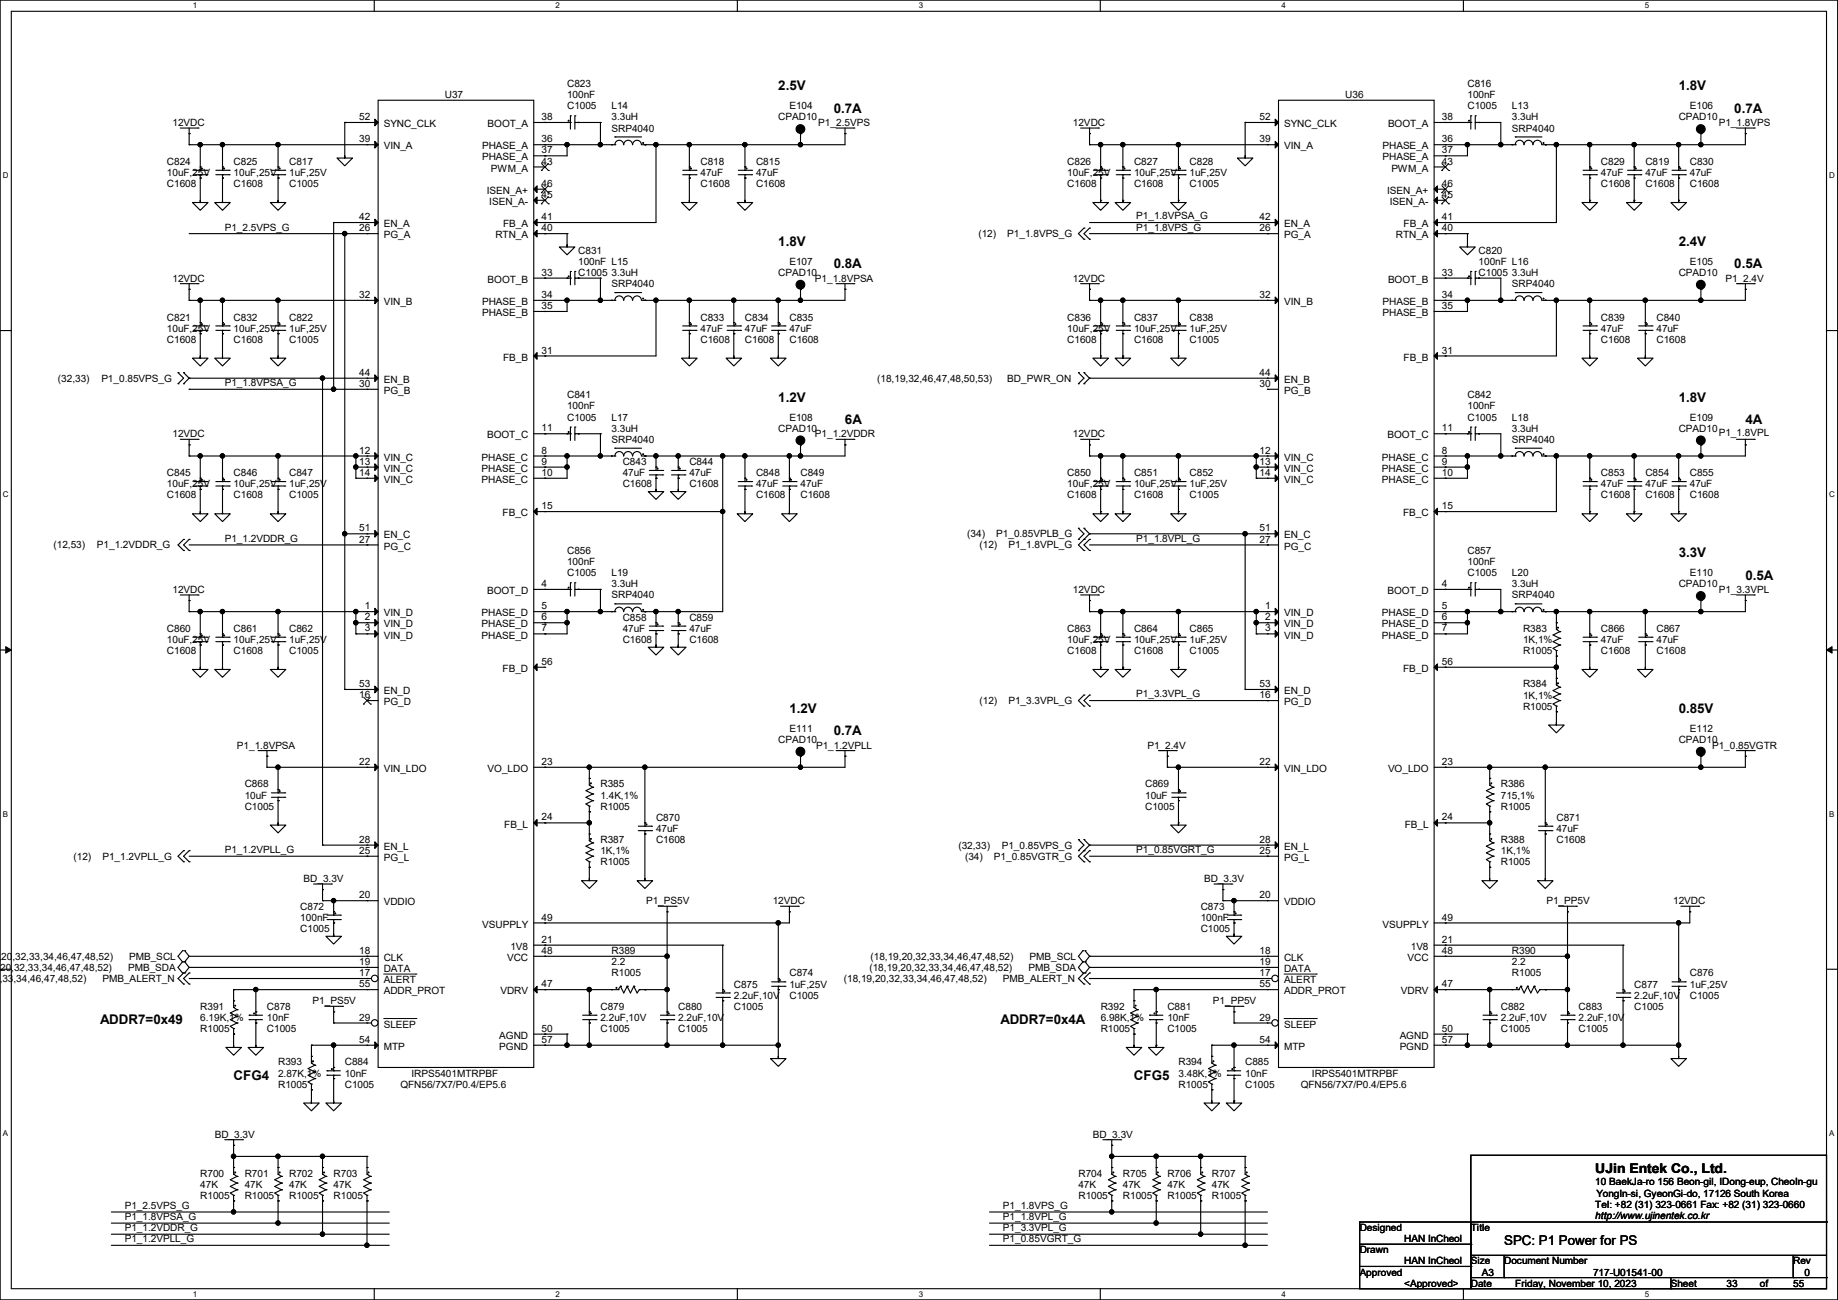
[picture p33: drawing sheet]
<svg xmlns="http://www.w3.org/2000/svg" width="420mm" height="297mm" viewBox="0 0 420 297" stroke-linecap="round" stroke-linejoin="round" font-family="sans-serif">
<defs><g id="words">
<g font-size="3">
<text x="177.8" y="20.7">2.5V</text>
<text x="383.6" y="20.7">1.8V</text>
<text x="190.5" y="25.7">0.7A</text>
<text x="396.3" y="25.7">0.7A</text>
<text x="177.8" y="56.2">1.8V</text>
<text x="383.6" y="56.2">2.4V</text>
<text x="190.5" y="61.3">0.8A</text>
<text x="396.3" y="61.3">0.5A</text>
<text x="177.8" y="91.8">1.2V</text>
<text x="383.6" y="91.8">1.8V</text>
<text x="193.1" y="96.9">6A</text>
<text x="398.8" y="96.9">4A</text>
<text x="383.6" y="127.3">3.3V</text>
<text x="398.8" y="132.4">0.5A</text>
<text x="180.4" y="162.9">1.2V</text>
<text x="190.5" y="168">0.7A</text>
<text x="383.6" y="162.9">0.85V</text>
<text x="22.9" y="234">ADDR7=0x49</text>
<text x="228.6" y="234">ADDR7=0x4A</text>
<text x="53.4" y="246.7">CFG4</text>
<text x="259.1" y="246.7">CFG5</text>
<text x="364.5" y="268.1">UJin Entek Co., Ltd.</text>
<text x="343.7" y="284.5">SPC: P1 Power for PS</text>
</g>
<g font-size="2.3">
<text x="101.6" y="22.4">U37</text>
<text x="129.6" y="19.9">C823</text>
<text x="129.6" y="22.4">100nF</text>
<text x="307.4" y="22.4">U36</text>
<text x="335.3" y="19.9">C816</text>
<text x="335.3" y="22.4">100nF</text>
<text x="39.4" y="28.8">12VDC</text>
<text x="82.1" y="27.4">52</text>
<text x="87.7" y="29">SYNC_CLK</text>
<text x="111.4" y="29">BOOT_A</text>
<text x="123.7" y="27.4">38</text>
<text x="129.6" y="25">C1005</text>
<text x="139.7" y="25">L14</text>
<text x="139.7" y="27.5">3.3uH</text>
<text x="177.8" y="27.5">CPAD10</text>
<text x="180.4" y="25">E104</text>
<text x="187" y="28.8">P1_2.5VPS</text>
<text x="245.2" y="28.8">12VDC</text>
<text x="287.8" y="27.4">52</text>
<text x="293.4" y="29">SYNC_CLK</text>
<text x="317.2" y="29">BOOT_A</text>
<text x="329.5" y="27.4">38</text>
<text x="335.3" y="25">C1005</text>
<text x="345.5" y="25">L13</text>
<text x="345.5" y="27.5">3.3uH</text>
<text x="383.6" y="27.5">CPAD10</text>
<text x="386.1" y="25">E106</text>
<text x="392.7" y="28.8">P1_1.8VPS</text>
<text x="82.1" y="32.5">39</text>
<text x="87.7" y="34.1">VIN_A</text>
<text x="110.2" y="34.1">PHASE_A</text>
<text x="123.7" y="32.5">36</text>
<text x="123.7" y="35.1">37</text>
<text x="139.7" y="30.1">SRP4040</text>
<text x="287.8" y="32.5">39</text>
<text x="293.4" y="34.1">VIN_A</text>
<text x="315.9" y="34.1">PHASE_A</text>
<text x="329.5" y="32.5">36</text>
<text x="329.5" y="35.1">37</text>
<text x="345.5" y="30.1">SRP4040</text>
<text x="38.1" y="37.7">C824</text>
<text x="38.1" y="40.2">10uF,25V</text>
<text x="53.4" y="37.7">C825</text>
<text x="53.4" y="40.2">10uF,25V</text>
<text x="66.1" y="37.7">C817</text>
<text x="66.1" y="40.2">1uF,25V</text>
<text x="110.2" y="36.7">PHASE_A</text>
<text x="112.2" y="39.2">PWM_A</text>
<text x="123.7" y="37.6">43</text>
<text x="160.1" y="37.7">C818</text>
<text x="160.1" y="40.2">47uF</text>
<text x="172.8" y="37.7">C815</text>
<text x="172.8" y="40.2">47uF</text>
<text x="243.9" y="37.7">C826</text>
<text x="243.9" y="40.2">10uF,25V</text>
<text x="259.1" y="37.7">C827</text>
<text x="259.1" y="40.2">10uF,25V</text>
<text x="271.8" y="37.7">C828</text>
<text x="271.8" y="40.2">1uF,25V</text>
<text x="315.9" y="36.7">PHASE_A</text>
<text x="317.9" y="39.2">PWM_A</text>
<text x="329.5" y="37.6">43</text>
<text x="365.8" y="37.7">C829</text>
<text x="365.8" y="40.2">47uF</text>
<text x="376" y="37.7">C819</text>
<text x="376" y="40.2">47uF</text>
<text x="386.1" y="37.7">C830</text>
<text x="386.1" y="40.2">47uF</text>
<text x="38.1" y="42.8">C1608</text>
<text x="53.4" y="42.8">C1608</text>
<text x="66.1" y="42.8">C1005</text>
<text x="111.2" y="44.3">ISEN_A+</text>
<text x="111.8" y="46.8">ISEN_A-</text>
<text x="123.7" y="45.2">45</text>
<text x="123.7" y="42.7">46</text>
<text x="160.1" y="42.8">C1608</text>
<text x="172.8" y="42.8">C1608</text>
<text x="243.9" y="42.8">C1608</text>
<text x="259.1" y="42.8">C1608</text>
<text x="271.8" y="42.8">C1005</text>
<text x="317" y="44.3">ISEN_A+</text>
<text x="317.5" y="46.8">ISEN_A-</text>
<text x="329.5" y="45.2">45</text>
<text x="329.5" y="42.7">46</text>
<text x="365.8" y="42.8">C1608</text>
<text x="376" y="42.8">C1608</text>
<text x="386.1" y="42.8">C1608</text>
<text x="51.4" y="52.7">P1_2.5VPS_G</text>
<text x="82.1" y="52.8">26</text>
<text x="82.1" y="50.3">42</text>
<text x="87.7" y="51.9">EN_A</text>
<text x="115" y="51.9">FB_A</text>
<text x="123.7" y="52.8">40</text>
<text x="123.7" y="50.3">41</text>
<text x="259.6" y="50.1">P1_1.8VPSA_G</text>
<text x="259.6" y="52.7">P1_1.8VPS_G</text>
<text x="287.8" y="52.8">26</text>
<text x="287.8" y="50.3">42</text>
<text x="293.4" y="51.9">EN_A</text>
<text x="320.7" y="51.9">FB_A</text>
<text x="329.5" y="52.8">40</text>
<text x="329.5" y="50.3">41</text>
<text x="87.7" y="54.4">PG_A</text>
<text x="113.2" y="54.4">RTN_A</text>
<text x="132.1" y="58">C831</text>
<text x="223.6" y="54.2">(12)</text>
<text x="230.2" y="54.2">P1_1.8VPS_G</text>
<text x="293.4" y="54.4">PG_A</text>
<text x="318.9" y="54.4">RTN_A</text>
<text x="337.9" y="58">C820</text>
<text x="39.4" y="64.3">12VDC</text>
<text x="111.4" y="64.6">BOOT_B</text>
<text x="123.7" y="63">33</text>
<text x="132.1" y="60.5">100nF L15</text>
<text x="132.1" y="63.1">C1005</text>
<text x="139.7" y="63.1">3.3uH</text>
<text x="139.7" y="65.6">SRP4040</text>
<text x="177.8" y="63.1">CPAD10</text>
<text x="180.4" y="60.5">E107</text>
<text x="186.2" y="64.3">P1_1.8VPSA</text>
<text x="245.2" y="64.3">12VDC</text>
<text x="317.2" y="64.6">BOOT_B</text>
<text x="329.5" y="63">33</text>
<text x="337.9" y="60.5">100nF L16</text>
<text x="337.9" y="63.1">C1005</text>
<text x="345.5" y="63.1">3.3uH</text>
<text x="345.5" y="65.6">SRP4040</text>
<text x="383.6" y="63.1">CPAD10</text>
<text x="386.1" y="60.5">E105</text>
<text x="394.3" y="64.3">P1_2.4V</text>
<text x="82.1" y="68.1">32</text>
<text x="87.7" y="69.7">VIN_B</text>
<text x="110.2" y="69.7">PHASE_B</text>
<text x="123.7" y="68.1">34</text>
<text x="123.7" y="70.6">35</text>
<text x="287.8" y="68.1">32</text>
<text x="293.4" y="69.7">VIN_B</text>
<text x="315.9" y="69.7">PHASE_B</text>
<text x="329.5" y="68.1">34</text>
<text x="329.5" y="70.6">35</text>
<text x="38.1" y="73.2">C821</text>
<text x="38.1" y="75.8">10uF,25V</text>
<text x="53.4" y="73.2">C832</text>
<text x="53.4" y="75.8">10uF,25V</text>
<text x="66.1" y="73.2">C822</text>
<text x="66.1" y="75.8">1uF,25V</text>
<text x="110.2" y="72.2">PHASE_B</text>
<text x="160.1" y="73.2">C833</text>
<text x="160.1" y="75.8">47uF</text>
<text x="170.2" y="73.2">C834</text>
<text x="170.2" y="75.8">47uF</text>
<text x="180.4" y="73.2">C835</text>
<text x="180.4" y="75.8">47uF</text>
<text x="243.9" y="73.2">C836</text>
<text x="243.9" y="75.8">10uF,25V</text>
<text x="259.1" y="73.2">C837</text>
<text x="259.1" y="75.8">10uF,25V</text>
<text x="271.8" y="73.2">C838</text>
<text x="271.8" y="75.8">1uF,25V</text>
<text x="315.9" y="72.2">PHASE_B</text>
<text x="365.8" y="73.2">C839</text>
<text x="365.8" y="75.8">47uF</text>
<text x="378.5" y="73.2">C840</text>
<text x="378.5" y="75.8">47uF</text>
<text x="38.1" y="78.3">C1608</text>
<text x="53.4" y="78.3">C1608</text>
<text x="66.1" y="78.3">C1005</text>
<text x="115" y="82.4">FB_B</text>
<text x="123.7" y="80.8">31</text>
<text x="160.1" y="78.3">C1608</text>
<text x="170.2" y="78.3">C1608</text>
<text x="180.4" y="78.3">C1608</text>
<text x="243.9" y="78.3">C1608</text>
<text x="259.1" y="78.3">C1608</text>
<text x="271.8" y="78.3">C1005</text>
<text x="320.7" y="82.4">FB_B</text>
<text x="329.5" y="80.8">31</text>
<text x="365.8" y="78.3">C1608</text>
<text x="378.5" y="78.3">C1608</text>
<text x="13.3" y="87.2">(32,33)</text>
<text x="23.2" y="87.2">P1_0.85VPS_G</text>
<text x="51.4" y="88.2">P1_1.8VPSA_G</text>
<text x="82.1" y="88.4">30</text>
<text x="82.1" y="85.9">44</text>
<text x="87.7" y="87.5">EN_B</text>
<text x="200.5" y="87.2">(18,19,32,46,47,48,50,53)</text>
<text x="230.2" y="87.2">BD_PWR_ON</text>
<text x="287.8" y="88.4">30</text>
<text x="287.8" y="85.9">44</text>
<text x="293.4" y="87.5">EN_B</text>
<text x="87.7" y="90">PG_B</text>
<text x="129.6" y="91">C841</text>
<text x="129.6" y="93.6">100nF</text>
<text x="293.4" y="90">PG_B</text>
<text x="335.3" y="91">C842</text>
<text x="335.3" y="93.6">100nF</text>
<text x="39.4" y="99.9">12VDC</text>
<text x="111.3" y="100.2">BOOT_C</text>
<text x="123.7" y="98.6">11</text>
<text x="129.6" y="96.1">C1005</text>
<text x="139.7" y="96.1">L17</text>
<text x="139.7" y="98.6">3.3uH</text>
<text x="139.7" y="101.2">SRP4040</text>
<text x="177.8" y="98.6">CPAD10</text>
<text x="180.4" y="96.1">E108</text>
<text x="186.2" y="99.9">P1_1.2VDDR</text>
<text x="245.2" y="99.9">12VDC</text>
<text x="317" y="100.2">BOOT_C</text>
<text x="329.5" y="98.6">11</text>
<text x="335.3" y="96.1">C1005</text>
<text x="345.5" y="96.1">L18</text>
<text x="345.5" y="98.6">3.3uH</text>
<text x="345.5" y="101.2">SRP4040</text>
<text x="383.6" y="98.6">CPAD10</text>
<text x="386.1" y="96.1">E109</text>
<text x="392.7" y="99.7">P1_1.8VPL</text>
<text x="82.1" y="103.6">12</text>
<text x="82.1" y="106.2">13</text>
<text x="87.7" y="105.2">VIN_C</text>
<text x="87.7" y="107.8">VIN_C</text>
<text x="110" y="105.2">PHASE_C</text>
<text x="110" y="107.8">PHASE_C</text>
<text x="123.7" y="103.6">8</text>
<text x="123.7" y="106.2">9</text>
<text x="142.3" y="106.3">C843</text>
<text x="157.5" y="106.3">C844</text>
<text x="287.8" y="103.6">12</text>
<text x="287.8" y="106.2">13</text>
<text x="293.4" y="105.2">VIN_C</text>
<text x="293.4" y="107.8">VIN_C</text>
<text x="315.8" y="105.2">PHASE_C</text>
<text x="315.8" y="107.8">PHASE_C</text>
<text x="329.5" y="103.6">8</text>
<text x="329.5" y="106.2">9</text>
<text x="38.1" y="108.8">C845</text>
<text x="38.1" y="111.3">10uF,25V</text>
<text x="38.1" y="113.9">C1608</text>
<text x="53.4" y="108.8">C846</text>
<text x="53.4" y="111.3">10uF,25V</text>
<text x="53.4" y="113.9">C1608</text>
<text x="66.1" y="108.8">C847</text>
<text x="66.1" y="111.3">1uF,25V</text>
<text x="66.1" y="113.9">C1005</text>
<text x="82.1" y="108.7">14</text>
<text x="87.7" y="110.3">VIN_C</text>
<text x="110" y="110.3">PHASE_C</text>
<text x="123.7" y="108.7">10</text>
<text x="142.3" y="108.8">47uF</text>
<text x="142.3" y="111.3">C1608</text>
<text x="157.5" y="108.8">47uF</text>
<text x="157.5" y="111.3">C1608</text>
<text x="172.8" y="108.8">C848</text>
<text x="172.8" y="111.3">47uF</text>
<text x="172.8" y="113.9">C1608</text>
<text x="182.9" y="108.8">C849</text>
<text x="182.9" y="111.3">47uF</text>
<text x="182.9" y="113.9">C1608</text>
<text x="243.9" y="108.8">C850</text>
<text x="243.9" y="111.3">10uF,25V</text>
<text x="243.9" y="113.9">C1608</text>
<text x="259.1" y="108.8">C851</text>
<text x="259.1" y="111.3">10uF,25V</text>
<text x="259.1" y="113.9">C1608</text>
<text x="271.8" y="108.8">C852</text>
<text x="271.8" y="111.3">1uF,25V</text>
<text x="271.8" y="113.9">C1005</text>
<text x="287.8" y="108.7">14</text>
<text x="293.4" y="110.3">VIN_C</text>
<text x="315.8" y="110.3">PHASE_C</text>
<text x="329.5" y="108.7">10</text>
<text x="365.8" y="108.8">C853</text>
<text x="365.8" y="111.3">47uF</text>
<text x="365.8" y="113.9">C1608</text>
<text x="376" y="108.8">C854</text>
<text x="376" y="111.3">47uF</text>
<text x="376" y="113.9">C1608</text>
<text x="386.1" y="108.8">C855</text>
<text x="386.1" y="111.3">47uF</text>
<text x="386.1" y="113.9">C1608</text>
<text x="114.9" y="117.9">FB_C</text>
<text x="123.7" y="116.3">15</text>
<text x="320.6" y="117.9">FB_C</text>
<text x="329.5" y="116.3">15</text>
<text x="12.2" y="125.3">(12,53)</text>
<text x="22.1" y="125.3">P1_1.2VDDR_G</text>
<text x="51.4" y="123.8">P1_1.2VDDR_G</text>
<text x="82.1" y="124">27</text>
<text x="82.1" y="121.4">51</text>
<text x="87.7" y="125.6">PG_C</text>
<text x="87.7" y="123">EN_C</text>
<text x="221" y="122.8">(34)</text>
<text x="223.8" y="125.3">(12)</text>
<text x="227.6" y="122.8">P1_0.85VPLB_G</text>
<text x="230.4" y="125.3">P1_1.8VPL_G</text>
<text x="259.6" y="123.8">P1_1.8VPL_G</text>
<text x="287.8" y="124">27</text>
<text x="287.8" y="121.4">51</text>
<text x="293.4" y="125.6">PG_C</text>
<text x="293.4" y="123">EN_C</text>
<text x="129.6" y="126.6">C856</text>
<text x="129.6" y="129.1">100nF</text>
<text x="129.6" y="131.7">C1005</text>
<text x="139.7" y="131.7">L19</text>
<text x="335.3" y="126.6">C857</text>
<text x="335.3" y="129.1">100nF</text>
<text x="335.3" y="131.7">C1005</text>
<text x="345.5" y="131.7">L20</text>
<text x="386.1" y="131.7">E110</text>
<text x="39.4" y="135.5">12VDC</text>
<text x="111.3" y="135.7">BOOT_D</text>
<text x="123.7" y="134.1">4</text>
<text x="139.7" y="134.2">3.3uH</text>
<text x="139.7" y="136.7">SRP4040</text>
<text x="245.2" y="135.5">12VDC</text>
<text x="317" y="135.7">BOOT_D</text>
<text x="329.5" y="134.1">4</text>
<text x="345.5" y="134.2">3.3uH</text>
<text x="345.5" y="136.7">SRP4040</text>
<text x="383.6" y="134.2">CPAD10</text>
<text x="392.7" y="135.5">P1_3.3VPL</text>
<text x="83.4" y="139.2">1</text>
<text x="83.4" y="141.7">2</text>
<text x="87.7" y="140.8">VIN_D</text>
<text x="87.7" y="143.3">VIN_D</text>
<text x="110" y="140.8">PHASE_D</text>
<text x="110" y="143.3">PHASE_D</text>
<text x="123.7" y="139.2">5</text>
<text x="123.7" y="141.7">6</text>
<text x="142.3" y="141.8">C858</text>
<text x="157.5" y="141.8">C859</text>
<text x="289.1" y="139.2">1</text>
<text x="289.1" y="141.7">2</text>
<text x="293.4" y="140.8">VIN_D</text>
<text x="293.4" y="143.3">VIN_D</text>
<text x="315.8" y="140.8">PHASE_D</text>
<text x="315.8" y="143.3">PHASE_D</text>
<text x="329.5" y="139.2">5</text>
<text x="329.5" y="141.7">6</text>
<text x="38.1" y="144.4">C860</text>
<text x="38.1" y="146.9">10uF,25V</text>
<text x="38.1" y="149.4">C1608</text>
<text x="53.4" y="144.4">C861</text>
<text x="53.4" y="146.9">10uF,25V</text>
<text x="53.4" y="149.4">C1608</text>
<text x="66.1" y="144.4">C862</text>
<text x="66.1" y="146.9">1uF,25V</text>
<text x="66.1" y="149.4">C1005</text>
<text x="83.4" y="144.3">3</text>
<text x="87.7" y="145.9">VIN_D</text>
<text x="110" y="145.9">PHASE_D</text>
<text x="123.7" y="144.3">7</text>
<text x="142.3" y="144.4">47uF</text>
<text x="142.3" y="146.9">C1608</text>
<text x="157.5" y="144.4">47uF</text>
<text x="157.5" y="146.9">C1608</text>
<text x="243.9" y="144.4">C863</text>
<text x="243.9" y="146.9">10uF,25V</text>
<text x="243.9" y="149.4">C1608</text>
<text x="259.1" y="144.4">C864</text>
<text x="259.1" y="146.9">10uF,25V</text>
<text x="259.1" y="149.4">C1608</text>
<text x="271.8" y="144.4">C865</text>
<text x="271.8" y="146.9">1uF,25V</text>
<text x="271.8" y="149.4">C1005</text>
<text x="289.1" y="144.3">3</text>
<text x="293.4" y="145.9">VIN_D</text>
<text x="315.8" y="145.9">PHASE_D</text>
<text x="329.5" y="144.3">7</text>
<text x="348" y="144.4">R383</text>
<text x="348" y="146.9">1K,1%</text>
<text x="348" y="149.4">R1005</text>
<text x="365.8" y="144.4">C866</text>
<text x="365.8" y="146.9">47uF</text>
<text x="365.8" y="149.4">C1608</text>
<text x="378.5" y="144.4">C867</text>
<text x="378.5" y="146.9">47uF</text>
<text x="378.5" y="149.4">C1608</text>
<text x="114.9" y="153.5">FB_D</text>
<text x="123.7" y="151.9">56</text>
<text x="320.6" y="153.5">FB_D</text>
<text x="329.5" y="151.9">56</text>
<text x="82.1" y="159.5">16</text>
<text x="82.1" y="157">53</text>
<text x="87.7" y="161.1">PG_D</text>
<text x="87.7" y="158.6">EN_D</text>
<text x="223.8" y="160.9">(12)</text>
<text x="230.4" y="160.9">P1_3.3VPL_G</text>
<text x="259.6" y="159.3">P1_3.3VPL_G</text>
<text x="287.8" y="159.5">16</text>
<text x="287.8" y="157">53</text>
<text x="293.4" y="161.1">PG_D</text>
<text x="293.4" y="158.6">EN_D</text>
<text x="348" y="157.1">R384</text>
<text x="348" y="159.6">1K,1%</text>
<text x="180.4" y="167.2">E111</text>
<text x="348" y="162.1">R1005</text>
<text x="386.1" y="167.2">E112</text>
<text x="54.1" y="171">P1_1.8VPSA</text>
<text x="177.8" y="169.8">CPAD10</text>
<text x="186.5" y="171">P1_1.2VPLL</text>
<text x="262.2" y="171">P1_2.4V</text>
<text x="383.6" y="169.8">CPAD10</text>
<text x="391.2" y="171">P1_0.85VGTR</text>
<text x="55.9" y="179.9">C868</text>
<text x="82.1" y="174.8">22</text>
<text x="87.7" y="176.4">VIN_LDO</text>
<text x="111.4" y="176.4">VO_LDO</text>
<text x="123.7" y="174.8">23</text>
<text x="137.2" y="179.9">R385</text>
<text x="261.7" y="179.9">C869</text>
<text x="287.8" y="174.8">22</text>
<text x="293.4" y="176.4">VIN_LDO</text>
<text x="317.2" y="176.4">VO_LDO</text>
<text x="329.5" y="174.8">23</text>
<text x="342.9" y="179.9">R386</text>
<text x="55.9" y="182.5">10uF</text>
<text x="55.9" y="185">C1005</text>
<text x="137.2" y="182.5">1.4K,1%</text>
<text x="137.2" y="185">R1005</text>
<text x="261.7" y="182.5">10uF</text>
<text x="261.7" y="185">C1005</text>
<text x="342.9" y="182.5">715,1%</text>
<text x="342.9" y="185">R1005</text>
<text x="115.2" y="189.1">FB_L</text>
<text x="123.7" y="187.5">24</text>
<text x="149.9" y="187.5">C870</text>
<text x="149.9" y="190.1">47uF</text>
<text x="321" y="189.1">FB_L</text>
<text x="329.5" y="187.5">24</text>
<text x="355.6" y="187.5">C871</text>
<text x="355.6" y="190.1">47uF</text>
<text x="16.8" y="196.4">(12)</text>
<text x="23.4" y="196.4">P1_1.2VPLL_G</text>
<text x="51.4" y="194.9">P1_1.2VPLL_G</text>
<text x="82.1" y="195.1">25</text>
<text x="82.1" y="192.5">28</text>
<text x="87.7" y="196.7">PG_L</text>
<text x="87.7" y="194.1">EN_L</text>
<text x="137.2" y="192.6">R387</text>
<text x="137.2" y="195.2">1K,1%</text>
<text x="137.2" y="197.7">R1005</text>
<text x="149.9" y="192.6">C1608</text>
<text x="219" y="193.9">(32,33)</text>
<text x="220.5" y="196.4">(34)</text>
<text x="227.1" y="196.4">P1_0.85VGTR_G</text>
<text x="228.9" y="193.9">P1_0.85VPS_G</text>
<text x="259.6" y="194.9">P1_0.85VGRT_G</text>
<text x="287.8" y="195.1">25</text>
<text x="287.8" y="192.5">28</text>
<text x="293.4" y="196.7">PG_L</text>
<text x="293.4" y="194.1">EN_L</text>
<text x="342.9" y="192.6">R388</text>
<text x="342.9" y="195.2">1K,1%</text>
<text x="342.9" y="197.7">R1005</text>
<text x="355.6" y="192.6">C1608</text>
<text x="69.4" y="201.5">BD_3.3V</text>
<text x="275.1" y="201.5">BD_3.3V</text>
<text x="68.6" y="207.9">C872</text>
<text x="82.1" y="205.2">20</text>
<text x="87.7" y="206.8">VDDIO</text>
<text x="147.6" y="206.6">P1_PS5V</text>
<text x="176.6" y="206.6">12VDC</text>
<text x="274.4" y="207.9">C873</text>
<text x="287.8" y="205.2">20</text>
<text x="293.4" y="206.8">VDDIO</text>
<text x="353.4" y="206.6">P1_PP5V</text>
<text x="382.3" y="206.6">12VDC</text>
<text x="68.6" y="210.4">100nF</text>
<text x="68.6" y="212.9">C1005</text>
<text x="110.2" y="211.9">VSUPPLY</text>
<text x="123.7" y="215.4">21</text>
<text x="123.7" y="210.3">49</text>
<text x="274.4" y="210.4">100nF</text>
<text x="274.4" y="212.9">C1005</text>
<text x="315.9" y="211.9">VSUPPLY</text>
<text x="329.5" y="215.4">21</text>
<text x="329.5" y="210.3">49</text>
<text x="-.6" y="221.8">,20,32,33,34,46,47,48,52)</text>
<text x="-.3" y="219.3">,20,32,33,34,46,47,48,52)</text>
<text x="29.3" y="221.8">PMB_SDA</text>
<text x="29.5" y="219.3">PMB_SCL</text>
<text x="82.1" y="217.9">18</text>
<text x="82.1" y="220.5">19</text>
<text x="87.7" y="219.5">CLK</text>
<text x="115.9" y="219.5">VCC</text>
<text x="116.6" y="217">1V8</text>
<text x="123.7" y="217.9">48</text>
<text x="139.7" y="218">R389</text>
<text x="139.7" y="220.6">2.2</text>
<text x="198.7" y="221.8">(18,19,20,32,33,34,46,47,48,52)</text>
<text x="198.9" y="219.3">(18,19,20,32,33,34,46,47,48,52)</text>
<text x="235" y="221.8">PMB_SDA</text>
<text x="235.2" y="219.3">PMB_SCL</text>
<text x="287.8" y="217.9">18</text>
<text x="287.8" y="220.5">19</text>
<text x="293.4" y="219.5">CLK</text>
<text x="321.6" y="219.5">VCC</text>
<text x="322.4" y="217">1V8</text>
<text x="329.5" y="217.9">48</text>
<text x="345.5" y="218">R390</text>
<text x="345.5" y="220.6">2.2</text>
<text x="-.1" y="224.4">,33,34,46,47,48,52)</text>
<text x="23.4" y="224.4">PMB_ALERT_N</text>
<text x="82.1" y="225.5">55</text>
<text x="82.1" y="223">17</text>
<text x="87.7" y="227.2">ADDR_PROT</text>
<text x="87.7" y="224.6">ALERT</text>
<text x="87.7" y="222.1">DATA</text>
<text x="114.3" y="227.2">VDRV</text>
<text x="123.7" y="225.5">47</text>
<text x="139.7" y="223.1">R1005</text>
<text x="167.7" y="225.6">C875</text>
<text x="180.4" y="223.1">C874</text>
<text x="180.4" y="225.6">1uF,25V</text>
<text x="192.8" y="224.4">(18,19,20,32,33,34,46,47,48,52)</text>
<text x="229.2" y="224.4">PMB_ALERT_N</text>
<text x="287.8" y="225.5">55</text>
<text x="287.8" y="223">17</text>
<text x="293.4" y="227.2">ADDR_PROT</text>
<text x="293.4" y="224.6">ALERT</text>
<text x="293.4" y="222.1">DATA</text>
<text x="320.1" y="227.2">VDRV</text>
<text x="329.5" y="225.5">47</text>
<text x="345.5" y="223.1">R1005</text>
<text x="373.4" y="225.6">C877</text>
<text x="386.1" y="223.1">C876</text>
<text x="386.1" y="225.6">1uF,25V</text>
<text x="45.8" y="230.7">R391</text>
<text x="45.8" y="233.3">6.19K,1%</text>
<text x="61" y="230.7">C878</text>
<text x="61" y="233.3">10nF</text>
<text x="71.4" y="229.4">P1_PS5V</text>
<text x="82.1" y="233.2">29</text>
<text x="137.2" y="230.7">C879</text>
<text x="137.2" y="233.3">2.2uF,10V</text>
<text x="155" y="230.7">C880</text>
<text x="155" y="233.3">2.2uF,10V</text>
<text x="167.7" y="228.2">2.2uF,10V</text>
<text x="167.7" y="230.7">C1005</text>
<text x="180.4" y="228.2">C1005</text>
<text x="251.5" y="230.7">R392</text>
<text x="251.5" y="233.3">6.98K,1%</text>
<text x="266.7" y="230.7">C881</text>
<text x="266.7" y="233.3">10nF</text>
<text x="277.2" y="229.4">P1_PP5V</text>
<text x="287.8" y="233.2">29</text>
<text x="342.9" y="230.7">C882</text>
<text x="342.9" y="233.3">2.2uF,10V</text>
<text x="360.7" y="230.7">C883</text>
<text x="360.7" y="233.3">2.2uF,10V</text>
<text x="373.4" y="228.2">2.2uF,10V</text>
<text x="373.4" y="230.7">C1005</text>
<text x="386.1" y="228.2">C1005</text>
<text x="45.8" y="235.8">R1005</text>
<text x="61" y="235.8">C1005</text>
<text x="82.1" y="238.3">54</text>
<text x="87.7" y="234.8">SLEEP</text>
<text x="87.7" y="239.9">MTP</text>
<text x="114.1" y="237.3">AGND</text>
<text x="114.1" y="239.9">PGND</text>
<text x="123.7" y="235.7">50</text>
<text x="123.7" y="238.3">57</text>
<text x="137.2" y="235.8">C1005</text>
<text x="155" y="235.8">C1005</text>
<text x="251.5" y="235.8">R1005</text>
<text x="266.7" y="235.8">C1005</text>
<text x="287.8" y="238.3">54</text>
<text x="293.4" y="234.8">SLEEP</text>
<text x="293.4" y="239.9">MTP</text>
<text x="319.8" y="237.3">AGND</text>
<text x="319.8" y="239.9">PGND</text>
<text x="329.5" y="235.7">50</text>
<text x="329.5" y="238.3">57</text>
<text x="342.9" y="235.8">C1005</text>
<text x="360.7" y="235.8">C1005</text>
<text x="63.5" y="243.4">R393</text>
<text x="63.5" y="246">2.87K,1%</text>
<text x="78.8" y="243.4">C884</text>
<text x="78.8" y="246">10nF</text>
<text x="94" y="246">IRPS5401MTRPBF</text>
<text x="269.3" y="243.4">R394</text>
<text x="269.3" y="246">3.48K,1%</text>
<text x="284.5" y="243.4">C885</text>
<text x="284.5" y="246">10nF</text>
<text x="299.8" y="246">IRPS5401MTRPBF</text>
<text x="63.5" y="248.5">R1005</text>
<text x="78.8" y="248.5">C1005</text>
<text x="91.5" y="248.5">QFN56/7X7/P0.4/EP5.6</text>
<text x="269.3" y="248.5">R1005</text>
<text x="284.5" y="248.5">C1005</text>
<text x="297.2" y="248.5">QFN56/7X7/P0.4/EP5.6</text>
<text x="49.1" y="259.9">BD_3.3V</text>
<text x="249.7" y="259.9">BD_3.3V</text>
<text x="45.8" y="268.8">R700</text>
<text x="55.9" y="268.8">R701</text>
<text x="66.1" y="268.8">R702</text>
<text x="76.2" y="268.8">R703</text>
<text x="246.4" y="268.8">R704</text>
<text x="256.6" y="268.8">R705</text>
<text x="266.7" y="268.8">R706</text>
<text x="276.9" y="268.8">R707</text>
<text x="45.8" y="271.4">47K</text>
<text x="45.8" y="273.9">R1005</text>
<text x="55.9" y="271.4">47K</text>
<text x="55.9" y="273.9">R1005</text>
<text x="66.1" y="271.4">47K</text>
<text x="66.1" y="273.9">R1005</text>
<text x="76.2" y="271.4">47K</text>
<text x="76.2" y="273.9">R1005</text>
<text x="246.4" y="271.4">47K</text>
<text x="246.4" y="273.9">R1005</text>
<text x="256.6" y="271.4">47K</text>
<text x="256.6" y="273.9">R1005</text>
<text x="266.7" y="271.4">47K</text>
<text x="266.7" y="273.9">R1005</text>
<text x="276.9" y="271.4">47K</text>
<text x="276.9" y="273.9">R1005</text>
<text x="364.5" y="270.8">10 BaekJa-ro 156 Beon-gil, IDong-eup, CheoIn-gu</text>
<text x="364.5" y="275.9">Tel: +82 (31) 323-0661 Fax: +82 (31) 323-0660</text>
<text x="364.8" y="273.4">YongIn-si, GyeonGi-do, 17126 South Korea</text>
<text x="28.5" y="276.2">P1_2.5VPS_G</text>
<text x="28.5" y="278.7">P1_1.8VPSA_G</text>
<text x="28.5" y="281.3">P1_1.2VDDR_G</text>
<text x="229.2" y="276.2">P1_1.8VPS_G</text>
<text x="229.2" y="278.7">P1_1.8VPL_G</text>
<text x="229.2" y="281.3">P1_3.3VPL_G</text>
<text x="310.7" y="281.3">Designed</text>
<text x="336.1" y="281.3">Title</text>
<text x="364.5" y="278.5">http://www.ujinentek.co.kr</text>
<text x="28.5" y="283.8">P1_1.2VPLL_G</text>
<text x="229.2" y="283.8">P1_0.85VGRT_G</text>
<text x="310.7" y="286.3">Drawn</text>
<text x="320.8" y="283.8">HAN InCheol</text>
<text x="310.7" y="291.4">Approved</text>
<text x="320.8" y="294">&lt;Approved&gt;</text>
<text x="320.8" y="288.9">HAN InCheol</text>
<text x="336.1" y="288.9">Size</text>
<text x="336.1" y="294">Date</text>
<text x="338.6" y="291.4">A3</text>
<text x="343.7" y="288.9">Document Number</text>
<text x="346.2" y="294">Friday, November 10, 2023</text>
<text x="364" y="291.4">717-U01541-00</text>
<text x="381.8" y="294">Sheet</text>
<text x="394.5" y="294">33</text>
<text x="402.1" y="294">of</text>
<text x="409.7" y="288.9">Rev</text>
<text x="409.7" y="294">55</text>
<text x="412.3" y="291.4">0</text>
</g>
<g font-size="1.8">
<text x="44" y="1.9">1</text>
<text x="127" y="1.9">2</text>
<text x="209.9" y="1.9">3</text>
<text x="292.9" y="1.9">4</text>
<text x="375.8" y="1.9">5</text>
<text x=".7" y="40.6">D</text>
<text x="418" y="40.6">D</text>
<text x=".7" y="113.6">C</text>
<text x="418" y="113.6">C</text>
<text x=".7" y="186.6">B</text>
<text x="418" y="186.6">B</text>
<text x=".7" y="259.5">A</text>
<text x="418" y="259.5">A</text>
<text x="44" y="296.3">1</text>
<text x="127" y="296.3">2</text>
<text x="209.9" y="296.3">3</text>
<text x="292.9" y="296.3">4</text>
<text x="375.8" y="296.3">5</text>
</g>
</g></defs>
<path d="M0 0h419.9v297h-419.9zM2.6 2.6h414.8v291.8h-414.8z" fill="none" stroke="#000" stroke-width=".25"/>
<g fill="#fff">
<path d="M44 .3h1v2h-1z"/>
<path d="M44 294.7h1v2h-1z"/>
</g>
<path d="M85.5 0v2.6M85.5 294.4v2.6" fill="none" stroke="#000" stroke-width=".25"/>
<g fill="#fff">
<path d="M127 .3h.9v2h-.9z"/>
<path d="M127 294.7h.9v2h-.9z"/>
</g>
<path d="M168.5 0v2.6M168.5 294.4v2.6" fill="none" stroke="#000" stroke-width=".25"/>
<g fill="#fff">
<path d="M209.9 .3h1v2h-1z"/>
<path d="M209.9 294.7h1v2h-1z"/>
</g>
<path d="M251.4 0v2.6M251.4 294.4v2.6" fill="none" stroke="#000" stroke-width=".25"/>
<g fill="#fff">
<path d="M292.9 .3h.9v2h-.9z"/>
<path d="M292.9 294.7h.9v2h-.9z"/>
</g>
<path d="M334.4 0v2.6M334.4 294.4v2.6" fill="none" stroke="#000" stroke-width=".25"/>
<g fill="#fff">
<path d="M375.8 .3h1v2h-1z"/>
<path d="M375.8 294.7h1v2h-1z"/>
<path d="M.7 39h1.2v2h-1.2z"/>
<path d="M418 39h1.3v2h-1.3z"/>
<path d="M.7 112h1.2v2h-1.2z"/>
<path d="M418 112h1.3v2h-1.3z"/>
</g>
<path d="M0 75.5h2.6M417.4 75.5h2.5" fill="none" stroke="#000" stroke-width=".25"/>
<g fill="#fff">
<path d="M.7 185h1.2v1.9h-1.2z"/>
<path d="M418 185h1.2v1.9h-1.2z"/>
</g>
<path d="M0 148.5h2.6M417.4 148.5h2.5" fill="none" stroke="#000" stroke-width=".25"/>
<path d="M1.3 147.7l1.3 .8-1.3 .7zM417.4 148.5l1.2-.8v1.5z" fill="#000" stroke="#000" stroke-width=".23"/>
<g fill="#fff">
<path d="M.7 257.9h1.2v2h-1.2z"/>
<path d="M418 257.9h1.2v2h-1.2z"/>
</g>
<g fill="none" stroke="#000" stroke-width=".25">
<path d="M41.2 29.3h4.1M43.2 30.5h.1M43.2 29.3v1.2M45.3 29.3h.1M77 36.1h1.8v-.5v.5h1.8l-1.8 1.8zM83.9 33.1h.1M83.9 33.1h2.5M86.4 22.9h35.6v221h-35.6zM122 28h2.5M122 33.1h2.5M122 35.6h2.5M122 38.1h2.5"/>
<path d="M124.5 33.1h.1M124.5 35.6h.1M124.5 28h.1M124.5 38.1h.1M182.9 30.5h.1M191.1 29.3h4M193.1 30.5h.1M193.1 29.3v1.2M195.1 29.3h.1M246.9 29.3h4.1M249 30.5h.1M249 29.3v1.2"/>
<path d="M251 29.3h.1M267.8 39.9h3M267.8 38.9h3M269.3 38.9h.1M269.3 39.9h.1M269.3 38.1h.1M269.3 38.1v.8M269.3 39.9v.8M270.8 39.9h.1M270.8 38.9h.1M282.7 36.1h1.8v-.5v.5h1.8l-1.8 1.8zM335.3 28h.1"/>
<path d="M335.3 28h.8M336.1 28h.1M336.1 26.5h.1M336.1 26.5v3M337.1 26.5h.1M337.1 28h.1M337.1 28h.8M337.1 26.5v3M337.9 28h.1M396.8 29.3h4.1M398.8 30.5h.1M398.8 29.3v1.2"/>
<path d="M400.9 29.3h.1M44 46.3h1.8v-.5v.5h1.7l-1.7 1.7zM49.1 46.3h1.7v-.5v.5h1.8l-1.8 1.7zM61.8 46.3h1.7v-.5v.5h1.8l-1.8 1.7zM83.9 53.4h.1M83.9 50.8h.1M83.9 53.4h2.5M83.9 50.8h2.5M122 53.4h2.5M122 50.8h2.5M122 45.8h2.5M122 43.2h2.5"/>
<path d="M124.5 53.4h.1M124.5 50.8h.1M124.5 45.8h.1M124.5 43.2h.1M127.8 56.4h1.8v-.5v.5h1.8l-1.8 1.8zM155.7 46.3h1.8v-.5v.5h1.8l-1.8 1.7zM168.4 46.3h1.8v-.5v.5h1.8l-1.8 1.7zM247.7 52.1h.1M247.7 54.7h.1M247.7 52.1l-1.3 1.3 1.3 1.3M249 52.1h.1M249 54.7h.1"/>
<path d="M249 52.1l-1.3 1.3 1.3 1.3M249.7 46.3h1.8v-.5v.5h1.8l-1.8 1.7zM254.8 46.3h1.8v-.5v.5h1.8l-1.8 1.7zM267.5 46.3h1.8v-.5v.5h1.8l-1.8 1.7zM269.3 40.7h.1M333.5 56.4h1.8v-.5v.5h1.8l-1.8 1.8zM361.5 46.3h1.8v-.5v.5h1.7l-1.7 1.7zM371.6 46.3h1.8v-.5v.5h1.8l-1.8 1.7zM381.8 46.3h1.8v-.5v.5h1.8l-1.8 1.7zM41.2 64.8h4.1M43.2 66.1h.1M43.2 64.8v1.3"/>
<path d="M45.3 64.8h.1M83.9 68.6h.1M83.9 68.6h2.5M122 68.6h2.5M122 63.5h2.5M122 71.2h2.5M124.5 63.5h.1M124.5 68.6h.1M124.5 71.2h.1M139.7 68.6h.1M139.7 68.6h.8M140.5 68.6a1 1 0 0 1 1-1 1 1 0 0 1 1 1"/>
<path d="M140.5 68.6h.1M140.5 66.8h.1M140.5 66.8h6.1M142.5 68.6a1 1 0 0 1 1-1 1 1 0 0 1 1 1M147.4 68.6h.1M147.4 68.6h-.8a1 1 0 0 0-1-1 1 1 0 0 0-1 1M156 75.5h3M156 74.5h3M157.5 74.5h.1M157.5 75.5h.1M157.5 73.7h.1M157.5 76.2h.1"/>
<path d="M157.5 73.7v.8M157.5 75.5v.7M159 75.5h.1M159 74.5h.1M182.9 66.1h.1M191.1 64.8h4M193.1 66.1h.1M193.1 64.8v1.3M195.1 64.8h.1M246.9 64.8h4.1M249 66.1h.1M249 64.8v1.3"/>
<path d="M251 64.8h.1M255.1 75.5h3M255.1 74.5h3M256.6 74.5h.1M256.6 75.5h.1M256.6 73.7h.1M256.6 76.2h.1M256.6 73.7v.8M256.6 75.5v.7M258.1 75.5h.1M258.1 74.5h.1M374.4 75.5h3.1"/>
<path d="M374.4 74.5h3.1M376 74.5h.1M376 75.5h.1M376 73.7h.1M376 76.2h.1M376 73.7v.8M376 75.5v.7M377.5 75.5h.1M377.5 74.5h.1M388.7 66.1h.1M396.8 64.8h4.1M398.8 66.1h.1"/>
<path d="M398.8 64.8v1.3M400.9 64.8h.1M40.7 87.7h.1M40.7 85.1h.1M40.7 85.1l1.3 1.3-1.3 1.3M42 85.1h.1M42 87.7h.1M42 85.1l1.2 1.3-1.2 1.3M44 81.8h1.8v-.5v.5h1.7l-1.7 1.8zM49.1 81.8h1.7v-.5v.5h1.8l-1.8 1.8zM61.8 81.8h1.7v-.5v.5h1.8l-1.8 1.8zM83.9 88.9h.1"/>
<path d="M83.9 86.4h.1M83.9 88.9h2.5M83.9 86.4h2.5M122 99.1h2.5M122 81.3h2.5M124.5 99.1h.1M124.5 81.3h.1M155.7 81.8h1.8v-.5v.5h1.8l-1.8 1.8zM165.9 81.8h1.8v-.5v.5h1.8l-1.8 1.8zM176.1 81.8h1.7v-.5v.5h1.8l-1.8 1.8zM246.4 87.7h.1M246.4 85.1h.1"/>
<path d="M246.4 85.1l1.3 1.3-1.3 1.3M247.7 85.1h.1M247.7 87.7h.1M247.7 85.1l1.3 1.3-1.3 1.3M249.7 81.8h1.8v-.5v.5h1.8l-1.8 1.8zM254.8 81.8h1.8v-.5v.5h1.8l-1.8 1.8zM267.5 81.8h1.8v-.5v.5h1.8l-1.8 1.8zM361.5 81.8h1.8v-.5v.5h1.7l-1.7 1.8zM374.2 81.8h1.8v-.5v.5h1.7l-1.7 1.8zM41.2 100.4h4.1M43.2 101.6h.1M43.2 100.4v1.2"/>
<path d="M44 117.4h1.8v-.5v.5h1.7l-1.7 1.8zM44.2 111h3.1M44.2 110h3.1M45.3 100.4h.1M45.8 110h.1M45.8 111h.1M45.8 109.3h.1M45.8 111.8h.1M45.8 109.3v.7M45.8 111v.8M47.3 111h.1M47.3 110h.1"/>
<path d="M49.1 117.4h1.7v-.5v.5h1.8l-1.8 1.8zM49.3 111h3.1M49.3 110h3.1M50.8 110h.1M50.8 111h.1M50.8 109.3h.1M50.8 111.8h.1M50.8 109.3v.7M50.8 111v.8M52.4 111h.1M52.4 110h.1M61.8 117.4h1.7v-.5v.5h1.8l-1.8 1.8z"/>
<path d="M62 111h3.1M62 110h3.1M63.5 110h.1M63.5 111h.1M63.5 109.3h.1M63.5 111.8h.1M63.5 109.3v.7M63.5 111v.8M65.1 111h.1M65.1 110h.1M83.9 104.2h.1M83.9 106.7h.1"/>
<path d="M83.9 109.3h.1M83.9 104.2h2.5M83.9 106.7h2.5M83.9 109.3h2.5M122 104.2h2.5M122 106.7h2.5M122 109.3h2.5M122 116.9h2.5M124.5 104.2h.1M124.5 106.7h.1M124.5 109.3h.1M124.5 116.9h.1"/>
<path d="M148.1 112.3h1.8v-.5v.5h1.8l-1.8 1.8zM148.4 108.5h3M148.4 107.5h3M149.9 107.5h.1M149.9 108.5h.1M149.9 106.7h.1M149.9 109.3h.1M149.9 106.7v.8M149.9 108.5v.8M151.4 108.5h.1M151.4 107.5h.1M153.2 112.3h1.8v-.5v.5h1.8l-1.8 1.8z"/>
<path d="M168.4 117.4h1.8v-.5v.5h1.8l-1.8 1.8zM168.7 111h3M168.7 110h3M170.2 110h.1M170.2 111h.1M170.2 109.3h.1M170.2 111.8h.1M170.2 109.3v.7M170.2 111v.8M171.7 111h.1M171.7 110h.1M178.6 117.4h1.8v-.5v.5h1.8l-1.8 1.8z"/>
<path d="M182.9 101.6h.1M191.1 100.4h4M193.1 101.6h.1M193.1 100.4v1.2M195.1 100.4h.1M246.9 100.4h4.1M249 101.6h.1M249 100.4v1.2M249.7 117.4h1.8v-.5v.5h1.8l-1.8 1.8zM250 111h3M250 110h3M251 100.4h.1"/>
<path d="M251.5 110h.1M251.5 111h.1M251.5 109.3h.1M251.5 111.8h.1M251.5 109.3v.7M251.5 111v.8M253 111h.1M253 110h.1M254.8 117.4h1.8v-.5v.5h1.8l-1.8 1.8zM267.5 117.4h1.8v-.5v.5h1.8l-1.8 1.8zM345.5 104.2h.1M345.5 104.2h.7"/>
<path d="M346.2 104.2a1 1 0 0 1 1-1 1 1 0 0 1 1 1M346.2 104.2h.1M346.2 102.4h.1M346.2 102.4h6.1M348.3 104.2a1 1 0 0 1 1-1 1 1 0 0 1 1 1M350.3 104.2a1 1 0 0 1 1-1 1 1 0 0 1 1 1M352.3 104.2h.8M353.1 104.2h.1M361.5 117.4h1.8v-.5v.5h1.7l-1.7 1.8zM371.6 117.4h1.8v-.5v.5h1.8l-1.8 1.8zM381.8 117.4h1.8v-.5v.5h1.8l-1.8 1.8zM388.7 101.6h.1"/>
<path d="M396.8 100.4h4.1M398.8 101.6h.1M398.8 100.4v1.2M400.9 100.4h.1M41.2 135.9h4.1M42 123.2h.1M42 125.8h.1M42 123.2l-1.3 1.3 1.3 1.3M43.2 137.2h.1M43.2 123.2h.1M43.2 125.8h.1M43.2 135.9v1.3"/>
<path d="M43.2 123.2l-1.2 1.3 1.2 1.3M45.3 135.9h.1M83.9 124.5h.1M83.9 122h.1M83.9 139.7h.1M83.9 139.7h2.5M83.9 124.5h2.5M83.9 122h2.5M122 134.7h2.5M122 139.7h2.5M124.5 134.7h.1M124.5 139.7h.1"/>
<path d="M246.4 123.2h.1M246.4 120.7h.1M246.4 120.7l1.3 1.3-1.3 1.2M246.9 135.9h4.1M247.7 123.2h.1M247.7 125.8h.1M247.7 120.7h.1M247.7 120.7l1.3 1.3-2.6 2.5 1.3 1.3M249 137.2h.1M249 123.2h.1M249 125.8h.1M249 135.9v1.3"/>
<path d="M249 123.2l-1.3 1.3 1.3 1.3M251 135.9h.1M396.8 135.9h4.1M398.8 137.2h.1M398.8 135.9v1.3M400.9 135.9h.1M44 153h1.8v-.6v.6h1.7l-1.7 1.7zM49.1 153h1.7v-.6v.6h1.8l-1.8 1.7zM61.8 153h1.7v-.6v.6h1.8l-1.8 1.7zM83.9 157.5h.1M83.9 142.3h.1M83.9 144.8h.1"/>
<path d="M83.9 142.3h2.5M83.9 144.8h2.5M83.9 157.5h2.5M122 142.3h2.5M122 144.8h2.5M122 152.4h2.5M124.5 142.3h.1M124.5 144.8h.1M124.5 152.4h.1M148.1 147.9h1.8v-.5v.5h1.8l-1.8 1.7zM153.2 147.9h1.8v-.5v.5h1.8l-1.8 1.7zM247.7 158.8h.1"/>
<path d="M247.7 158.8l-1.3 1.3 1.3 1.2M249 158.8h.1M249 158.8l-1.3 1.3 1.3 1.2M249.7 153h1.8v-.6v.6h1.8l-1.8 1.7zM254.8 153h1.8v-.6v.6h1.8l-1.8 1.7zM267.5 153h1.8v-.6v.6h1.8l-1.8 1.7zM355.6 143.8h.1M355.6 149.9h.1M355.6 148.6h.1M355.6 142.3h.1M355.6 142.3v1.5M355.6 148.6v1.3"/>
<path d="M355.6 143.8l.8 .5M356.4 147.4h.1M356.4 144.3h.1M356.4 145.8h.1M356.4 145.8l-1.5 .8 1.5 .8M356.4 144.3l-1.5 .8 1.5 .7M356.4 147.4l-1.5 .7 .7 .5M361.5 153h1.8v-.6v.6h1.7l-1.7 1.7zM374.2 153h1.8v-.6v.6h1.7l-1.7 1.7zM59 171.5h4M61 172.8h.1M61 171.5v1.3"/>
<path d="M63 171.5h.1M83.9 160.1h.1M83.9 175.3h.1M83.9 160.1h2.5M83.9 175.3h2.5M122 175.3h2.5M124.5 175.3h.1M182.9 172.8h.1M191.1 171.5h4M193.1 172.8h.1M193.1 171.5v1.3M195.1 171.5h.1"/>
<path d="M247.7 161.3h.1M249 161.3h.1M264.7 171.5h4.1M266.7 172.8h.1M266.7 171.5v1.3M268.8 171.5h.1M353.9 165.7h1.7v-.6v.6h1.8l-1.8 1.7zM396.8 171.5h4.1M398.8 172.8h.1M398.8 171.5v1.3M400.9 171.5h.1M42 194.4h.1"/>
<path d="M42 196.9h.1M42 194.4l-1.3 1.2 1.3 1.3M43.2 194.4h.1M43.2 196.9h.1M43.2 194.4l-1.2 1.2 1.2 1.3M61.8 188.5h1.7v-.5v.5h1.8l-1.8 1.8zM62 182.2h3.1M62 181.1h3.1M63.5 181.1h.1M63.5 182.2h.1M63.5 180.4h.1M63.5 182.9h.1"/>
<path d="M63.5 180.4v.7M63.5 182.2v.7M65.1 182.2h.1M65.1 181.1h.1M83.9 195.6h.1M83.9 193.1h.1M83.9 195.6h2.5M83.9 193.1h2.5M122 188h2.5M124.5 188h.1M246.4 194.4h.1M246.4 191.8h.1"/>
<path d="M246.4 191.8l1.3 1.3-1.3 1.3M247.7 194.4h.1M247.7 196.9h.1M247.7 191.8h.1M247.7 191.8l1.3 1.3-2.6 2.5 1.3 1.3M249 194.4h.1M249 196.9h.1M249 194.4l-1.3 1.2 1.3 1.3M267.5 188.5h1.8v-.5v.5h1.8l-1.8 1.8zM267.8 182.2h3M267.8 181.1h3M269.3 181.1h.1"/>
<path d="M269.3 182.2h.1M269.3 180.4h.1M269.3 182.9h.1M269.3 180.4v.7M269.3 182.2v.7M270.8 182.2h.1M270.8 181.1h.1M41.7 219.8h.1M41.7 217.2h.1M41.7 217.2l-1 1.3 1 1.3M41.7 219.8l-1 1.2 1 1.3M42.2 217.2h.1"/>
<path d="M42.2 219.8h.1M42.2 217.2l1 1.3-1 1.3M42.2 219.8l1 1.2-1 1.3M71.7 202h4M73.7 203.2h.1M73.7 202v1.2M74.5 213.9h1.7v-.5v.5h1.8l-1.8 1.8zM74.7 210.1h3.1M74.7 209.1h3.1M75.7 202h.1M76.2 209.1h.1M76.2 210.1h.1"/>
<path d="M76.2 208.3h.1M76.2 210.9h.1M76.2 208.3v.8M76.2 210.1v.8M77.8 210.1h.1M77.8 209.1h.1M132.9 201.2h1.8v-.5v.5h1.7l-1.7 1.8zM145.6 201.2h1.8v-.5v.5h1.7l-1.7 1.8zM150.4 207.1h4.1M152.4 208.3h.1M152.4 207.1v1.2M154.5 207.1h.1"/>
<path d="M178.4 207.1h4M180.4 208.3h.1M180.4 207.1v1.2M182.4 207.1h.1M247.4 219.8h.1M247.4 217.2h.1M247.4 217.2l-1 1.3 1 1.3M247.4 219.8l-1 1.2 1 1.3M247.9 217.2h.1M247.9 219.8h.1M247.9 217.2l1.1 1.3-1.1 1.3M247.9 219.8l1.1 1.2-1.1 1.3"/>
<path d="M277.4 202h4.1M279.4 203.2h.1M279.4 202v1.2M280.2 213.9h1.8v-.5v.5h1.8l-1.8 1.8zM281.5 202h.1M338.6 201.2h1.8v-.5v.5h1.8l-1.8 1.8zM351.3 201.2h1.8v-.5v.5h1.8l-1.8 1.8zM356.2 207.1h4M358.2 208.3h.1M358.2 207.1v1.2M360.2 207.1h.1M384.1 207.1h4.1"/>
<path d="M386.1 208.3h.1M386.1 207.1v1.2M388.2 207.1h.1M0 221.4h2.6M41.7 222.3h.1M42 222.3h.1M42 224.8h.1M42 222.3l-1.3 1.3 1.3 1.2M42.2 222.3h.1M43.2 222.3h.1M43.2 224.8h.1M43.2 222.3l-1.2 1.3 1.2 1.2"/>
<path d="M51.6 239.3h1.8v-.5v.5h1.8l-1.8 1.8zM56.7 239.3h1.8v-.5v.5h1.7l-1.7 1.8zM56.9 233h.1M56.9 231.9h.1M56.9 233h3.1M56.9 231.9h3.1M58.5 231.9h.1M58.5 233h.1M58.5 231.2h.1M58.5 233.7h.1M58.5 231.2v.7M58.5 233v.7"/>
<path d="M74.2 229.9h4.1M76.2 231.2h.1M76.2 229.9v1.3M78.3 229.9h.1M122 236.3h2.5M122 238.8h2.5M124.5 236.3h.1M124.5 238.8h.1M150.9 233h3.1M150.9 231.9h3.1M152.4 231.9h.1M152.4 233h.1"/>
<path d="M152.4 231.2h.1M152.4 233.7h.1M152.4 231.2v.7M152.4 233v.7M154 233h.1M154 231.9h.1M176.3 225.3h3.1M176.3 224.3h3.1M177.8 224.3h.1M177.8 225.3h.1M177.8 223.6h.1M177.8 226.1h.1"/>
<path d="M177.8 223.6v.7M177.8 225.3v.8M179.4 225.3h.1M179.4 224.3h.1M247.4 222.3h.1M247.7 222.3h.1M247.7 224.8h.1M247.7 222.3l-1.3 1.3 1.3 1.2M247.9 222.3h.1M249 222.3h.1M249 224.8h.1M249 222.3l-1.3 1.3 1.3 1.2"/>
<path d="M257.3 239.3h1.8v-.5v.5h1.8l-1.8 1.8zM262.4 239.3h1.8v-.5v.5h1.8l-1.8 1.8zM280 229.9h4M282 231.2h.1M282 229.9v1.3M284 229.9h.1M356.7 233h3M356.7 231.9h3M358.2 231.9h.1M358.2 233h.1M358.2 231.2h.1M358.2 233.7h.1"/>
<path d="M358.2 231.2v.7M358.2 233v.7M359.7 233h.1M359.7 231.9h.1M417.4 221.4h2.5M69.4 252h1.8v-.5v.5h1.7l-1.7 1.8zM74.5 252h1.7v-.5v.5h1.8l-1.8 1.8zM176.1 241.9h1.7v-.6v.6h1.8l-1.8 1.7zM275.1 252h1.8v-.5v.5h1.8l-1.8 1.8zM276.9 242.9h.1M276.9 249h.1M276.9 247.7h.1"/>
<path d="M276.9 241.3h.1M276.9 241.3v1.6M276.9 247.7v1.3M276.9 242.9l.8 .5M277.7 246.4h.1M277.7 243.4h.1M277.7 244.9h.1M277.7 244.9l-1.6 .8 1.6 .7M277.7 243.4l-1.6 .7 1.6 .8M277.7 246.4l-1.6 .8 .8 .5M280.2 252h1.8v-.5v.5h1.8l-1.8 1.8zM280.5 245.7h.1"/>
<path d="M280.5 244.6h.1M280.5 245.7h3M280.5 244.6h3M282 244.6h.1M282 245.7h.1M282 243.9h.1M282 246.4h.1M282 243.9v.7M282 245.7v.7M381.8 241.9h1.8v-.6v.6h1.8l-1.8 1.7zM51.4 260.4h4M53.4 261.7h.1"/>
<path d="M53.4 268.3h.1M53.4 274.4h.1M53.4 273.1h.1M53.4 266.7h.1M53.4 260.4v1.3M53.4 266.7v1.6M53.4 273.1v1.3M53.4 268.3l.7 .5M54.1 271.8h.1M54.1 268.8h.1M54.1 270.3h.1M54.1 270.3l-1.5 .8 1.5 .7"/>
<path d="M54.1 268.8l-1.5 .7 1.5 .8M54.1 271.8l-1.5 .8 .8 .5M55.4 260.4h.1M63.5 268.3h.1M63.5 274.4h.1M63.5 273.1h.1M63.5 266.7h.1M63.5 266.7v1.6M63.5 273.1v1.3M63.5 268.3l.8 .5M64.3 271.8h.1M64.3 268.8h.1"/>
<path d="M64.3 270.3h.1M64.3 270.3l-1.5 .8 1.5 .7M64.3 268.8l-1.5 .7 1.5 .8M64.3 271.8l-1.5 .8 .7 .5M73.7 268.3h.1M73.7 274.4h.1M73.7 273.1h.1M73.7 266.7h.1M73.7 266.7v1.6M73.7 273.1v1.3M73.7 268.3l.8 .5M74.5 271.8h.1"/>
<path d="M74.5 268.8h.1M74.5 270.3h.1M74.5 270.3l-1.6 .8 1.6 .7M74.5 268.8l-1.6 .7 1.6 .8M74.5 271.8l-1.6 .8 .8 .5M252 260.4h4.1M254 261.7h.1M254 260.4v1.3M256.1 260.4h.1M310.7 279.2h25.4v15.2h-25.4zM336.1 263.9h81.3v30.5h-81.3zM336.1 279.2h81.3"/>
<path d="M417.4 279.2h.1M310.7 284.3h25.4M310.7 289.3h25.4M336.1 286.8h.1M336.1 284.3h.1M336.1 289.3h.1M336.1 291.9h81.3M336.1 286.8h81.3M343.7 291.9h.1M343.7 286.8v5.1M381.8 294.4h.1M381.8 291.9v2.5"/>
<path d="M409.7 291.9h.1M409.7 286.8v5.1M417.4 291.9h.1"/>
</g>
<g fill="#000" stroke="#000" stroke-width=".25">
<path d="M85.6 32.3l.8 .8-.8 .7zM85.6 50.1l.8 .7-.8 .8zM122 53.4l.7-.8v1.5zM122 50.8l.7-.7v1.5zM122 45.8l.7-.8v1.5zM122 43.2l.7-.7v1.5zM85.6 67.9l.8 .7-.8 .8zM85.6 85.6l.8 .8-.8 .8zM122 81.3l.7-.7v1.5zM85.6 103.4l.8 .8-.8 .7zM85.6 106l.8 .7-.8 .8zM85.6 108.5l.8 .8-.8 .7z"/>
<path d="M122 116.9l.7-.8v1.5zM85.6 121.2l.8 .8-.8 .7zM85.6 139l.8 .7-.8 .8zM85.6 156.8l.8 .7-.8 .8zM85.6 141.5l.8 .8-.8 .7zM85.6 144.1l.8 .7-.8 .8zM122 152.4l.7-.7v1.5zM85.6 174.5l.8 .8-.8 .8zM85.6 192.3l.8 .8-.8 .7zM122 188l.7-.8v1.6z"/>
<circle cx="182.9" cy="29.5" r=".99"/>
<circle cx="269.6" cy="38.5" r=".11"/>
<circle cx="335.7" cy="27.6" r=".11"/>
<circle cx="147" cy="68.2" r=".11"/>
<circle cx="157.9" cy="74.1" r=".11"/>
<circle cx="182.9" cy="65" r=".99"/>
<circle cx="256.9" cy="74.1" r=".11"/>
<circle cx="376.3" cy="74.1" r=".11"/>
<circle cx="388.6" cy="65" r=".99"/>
<circle cx="46.1" cy="109.6" r=".11"/>
<circle cx="51.2" cy="109.6" r=".11"/>
<circle cx="63.9" cy="109.6" r=".11"/>
<circle cx="150.3" cy="107.1" r=".11"/>
<circle cx="170.6" cy="109.6" r=".11"/>
<circle cx="182.9" cy="100.6" r=".99"/>
<circle cx="251.9" cy="109.6" r=".11"/>
<circle cx="352.7" cy="103.8" r=".11"/>
<circle cx="388.6" cy="100.6" r=".99"/>
<circle cx="356" cy="143.4" r=".11"/>
<circle cx="182.9" cy="171.7" r=".99"/>
<circle cx="63.9" cy="180.7" r=".11"/>
<circle cx="269.6" cy="180.7" r=".11"/>
<circle cx="76.6" cy="208.7" r=".11"/>
<circle cx="58.1" cy="231.5" r=".11"/>
<circle cx="152.8" cy="231.5" r=".11"/>
<circle cx="178.2" cy="223.9" r=".11"/>
<circle cx="358.5" cy="231.5" r=".11"/>
<circle cx="277.3" cy="242.5" r=".11"/>
<circle cx="281.6" cy="244.2" r=".11"/>
<circle cx="53.7" cy="267.9" r=".11"/>
<circle cx="63.9" cy="267.9" r=".11"/>
<circle cx="74.1" cy="267.9" r=".11"/>
</g>
<g fill="none" stroke="#000" stroke-width=".23">
<path d="M123.7 38.9h.1M123.7 37.4l1.6 1.5M125.3 37.4l-1.6 1.5M125.3 38.9h.1M123.7 46.6h.1M123.7 44h.1M123.7 45l1.6 1.6M123.7 42.5l1.6 1.5M125.3 45l-1.6 1.6M125.3 42.5l-1.6 1.5M125.3 46.6h.1M125.3 44h.1"/>
<path d="M83.1 159.3l1.6 1.6M84.6 159.3l-1.5 1.6M83.1 160.9h.1M84.7 160.9h.1"/>
</g>
<circle cx="85.6" cy="233.7" r=".74" fill="#fff" stroke="#000" stroke-width=".25"/>
<path d="M83.9 233.7h.1M83.9 226.1h.1M83.9 233.7h1M83.9 226.1h2.5" fill="none" stroke="#000" stroke-width=".25"/>
<path d="M87.7 232.7h7.3M95 232.7h.1" fill="none" stroke="#000" stroke-width=".23"/>
<circle cx="85.6" cy="223.5" r=".74" fill="#fff" stroke="#000" stroke-width=".25"/>
<g fill="none" stroke="#000" stroke-width=".25">
<path d="M44.2 39.9h3.1M44.2 38.9h3.1M45.8 38.9h.1M45.8 39.9h.1M45.8 38.1h.1M45.8 38.1v.8M45.8 39.9v.8M47.3 39.9h.1M47.3 38.9h.1M49.3 39.9h3.1M49.3 38.9h3.1M50.8 38.9h.1"/>
<path d="M50.8 39.9h.1M50.8 38.1h.1M50.8 38.1v.8M50.8 39.9v.8M52.4 39.9h.1M52.4 38.9h.1M83.9 28h.1M83.9 28h2.5M129.6 28h.1M129.6 28h.7M130.3 28h.1M130.3 26.5h.1"/>
<path d="M130.3 26.5v3M131.4 26.5h.1M131.4 28h.1M131.4 28h.7M131.4 26.5v3M132.1 28h.1M139.7 33.1h.1M139.7 33.1h.8M140.5 33.1a1 1 0 0 1 1-1.1 1 1 0 0 1 1 1.1M140.5 33.1h.1M140.5 31.3h.1M140.5 31.3h6.1"/>
<path d="M142.5 33.1a1 1 0 0 1 1-1.1 1 1 0 0 1 1 1.1M144.6 33.1a1 1 0 0 1 1-1.1 1 1 0 0 1 1 1.1h.8M147.4 33.1h.1M156 39.9h3M156 38.9h3M157.5 38.9h.1M157.5 39.9h.1M157.5 38.1h.1M157.5 38.1v.8M157.5 39.9v.8M159 39.9h.1M159 38.9h.1"/>
<path d="M168.7 39.9h3M168.7 38.9h3M170.2 38.9h.1M170.2 39.9h.1M170.2 38.1h.1M170.2 38.1v.8M170.2 39.9v.8M171.7 39.9h.1M171.7 38.9h.1M255.1 39.9h3M255.1 38.9h3M256.6 38.9h.1"/>
<path d="M256.6 39.9h.1M256.6 38.1h.1M256.6 38.1v.8M256.6 39.9v.8M258.1 39.9h.1M258.1 38.9h.1M289.6 33.1h.1M289.6 33.1h2.5M292.1 22.9h35.6v221h-35.6zM327.7 28h2.5M327.7 33.1h2.5M327.7 35.6h2.5"/>
<path d="M327.7 38.1h2.5M330.2 33.1h.1M330.2 35.6h.1M330.2 28h.1M330.2 38.1h.1M345.5 33.1h.1M345.5 33.1h.7M346.2 33.1a1 1 0 0 1 1-1.1 1 1 0 0 1 1 1.1M346.2 33.1h.1M346.2 31.3h.1M346.2 31.3h6.1M348.3 33.1a1 1 0 0 1 1-1.1 1 1 0 0 1 1 1.1"/>
<path d="M350.3 33.1a1 1 0 0 1 1-1.1 1 1 0 0 1 1 1.1M352.3 33.1h.8M353.1 33.1h.1M361.7 39.9h3.1M361.7 38.9h3.1M363.3 38.9h.1M363.3 39.9h.1M363.3 38.1h.1M363.3 38.1v.8M363.3 39.9v.8M364.8 39.9h.1M364.8 38.9h.1"/>
<path d="M371.9 39.9h3M371.9 38.9h3M373.4 38.9h.1M373.4 39.9h.1M373.4 38.1h.1M373.4 38.1v.8M373.4 39.9v.8M374.9 39.9h.1M374.9 38.9h.1M382.1 39.9h3M382.1 38.9h3M383.6 38.9h.1"/>
<path d="M383.6 39.9h.1M383.6 38.1h.1M383.6 38.1v.8M383.6 39.9v.8M385.1 39.9h.1M385.1 38.9h.1M45.8 40.7h.1M50.8 40.7h.1M157.5 40.7h.1M170.2 40.7h.1M256.6 40.7h.1M289.6 53.4h.1"/>
<path d="M289.6 50.8h.1M289.6 53.4h2.5M289.6 50.8h2.5M327.7 53.4h2.5M327.7 50.8h2.5M327.7 45.8h2.5M327.7 43.2h2.5M330.2 53.4h.1M330.2 50.8h.1M330.2 45.8h.1M330.2 43.2h.1M363.3 40.7h.1"/>
<path d="M373.4 40.7h.1M383.6 40.7h.1M44.2 75.5h3.1M44.2 74.5h3.1M45.8 74.5h.1M45.8 75.5h.1M45.8 73.7h.1M45.8 76.2h.1M45.8 73.7v.8M45.8 75.5v.7M47.3 75.5h.1M47.3 74.5h.1"/>
<path d="M49.3 75.5h3.1M49.3 74.5h3.1M50.8 74.5h.1M50.8 75.5h.1M50.8 73.7h.1M50.8 76.2h.1M50.8 73.7v.8M50.8 75.5v.7M52.4 75.5h.1M52.4 74.5h.1M62 75.5h3.1M62 74.5h3.1"/>
<path d="M63.5 74.5h.1M63.5 75.5h.1M63.5 73.7h.1M63.5 76.2h.1M63.5 73.7v.8M63.5 75.5v.7M65.1 75.5h.1M65.1 74.5h.1M129.6 63.5h.1M129.6 63.5h.7M130.3 63.5h.1M130.3 62h.1"/>
<path d="M130.3 62v3.1M131.4 62h.1M131.4 63.5h.1M131.4 62v3.1M131.4 63.5h.7M132.1 63.5h.1M166.2 75.5h3M166.2 74.5h3M167.7 74.5h.1M167.7 75.5h.1M167.7 73.7h.1M167.7 76.2h.1"/>
<path d="M167.7 73.7v.8M167.7 75.5v.7M169.2 75.5h.1M169.2 74.5h.1M289.6 68.6h.1M289.6 68.6h2.5M327.7 63.5h2.5M327.7 68.6h2.5M327.7 71.2h2.5M330.2 63.5h.1M330.2 68.6h.1M330.2 71.2h.1"/>
<path d="M335.3 63.5h.1M335.3 63.5h.8M336.1 63.5h.1M336.1 62h.1M336.1 62v3.1M337.1 62h.1M337.1 63.5h.1M337.1 62v3.1M337.1 63.5h.8M337.9 63.5h.1M361.7 75.5h3.1M361.7 74.5h3.1"/>
<path d="M363.3 74.5h.1M363.3 75.5h.1M363.3 73.7h.1M363.3 76.2h.1M363.3 73.7v.8M363.3 75.5v.7M364.8 75.5h.1M364.8 74.5h.1M129.6 99.1h.1M129.6 99.1h.7M130.3 99.1h.1M130.3 97.6h.1"/>
<path d="M130.3 97.6v3M131.4 97.6h.1M131.4 99.1h.1M131.4 97.6v3M131.4 99.1h.7M132.1 99.1h.1M289.6 88.9h.1M289.6 86.4h.1M289.6 88.9h2.5M289.6 86.4h2.5M327.7 99.1h2.5M327.7 81.3h2.5"/>
<path d="M330.2 99.1h.1M330.2 81.3h.1M139.7 104.2h.1M139.7 104.2h.8M140.5 104.2a1 1 0 0 1 1-1 1 1 0 0 1 1 1M140.5 104.2h.1M140.5 102.4h.1M140.5 102.4h6.1M142.5 104.2a1 1 0 0 1 1-1 1 1 0 0 1 1 1M147.4 104.2h.1M147.4 104.2h-.8a1 1 0 0 0-1-1 1 1 0 0 0-1 1M153.5 108.5h3"/>
<path d="M153.5 107.5h3M155 107.5h.1M155 108.5h.1M155 106.7h.1M155 109.3h.1M155 106.7v.8M155 108.5v.8M156.5 108.5h.1M156.5 107.5h.1M178.9 111h3M178.9 110h3M180.4 110h.1"/>
<path d="M180.4 111h.1M180.4 109.3h.1M180.4 111.8h.1M180.4 109.3v.7M180.4 111v.8M181.9 111h.1M181.9 110h.1M255.1 111h3M255.1 110h3M256.6 110h.1M256.6 111h.1M256.6 109.3h.1"/>
<path d="M256.6 111.8h.1M256.6 109.3v.7M256.6 111v.8M258.1 111h.1M258.1 110h.1M267.8 111h3M267.8 110h3M269.3 110h.1M269.3 111h.1M269.3 109.3h.1M269.3 111.8h.1M269.3 109.3v.7"/>
<path d="M269.3 111v.8M270.8 111h.1M270.8 110h.1M289.6 104.2h.1M289.6 106.7h.1M289.6 109.3h.1M289.6 104.2h2.5M289.6 106.7h2.5M289.6 109.3h2.5M327.7 104.2h2.5M327.7 106.7h2.5M327.7 109.3h2.5"/>
<path d="M327.7 116.9h2.5M330.2 104.2h.1M330.2 106.7h.1M330.2 109.3h.1M330.2 116.9h.1M371.9 111h3M371.9 110h3M373.4 110h.1M373.4 111h.1M373.4 109.3h.1M373.4 111.8h.1M373.4 109.3v.7"/>
<path d="M373.4 111v.8M374.9 111h.1M374.9 110h.1M382.1 111h3M382.1 110h3M383.6 110h.1M383.6 111h.1M383.6 109.3h.1M383.6 111.8h.1M383.6 109.3v.7M383.6 111v.8M385.1 111h.1"/>
<path d="M385.1 110h.1M129.6 134.7h.1M129.6 134.7h.7M130.3 134.7h.1M130.3 133.1h.1M130.3 133.1v3.1M131.4 133.1h.1M131.4 134.7h.1M131.4 134.7h.7M131.4 133.1v3.1M132.1 134.7h.1M139.7 139.7h.1"/>
<path d="M139.7 139.7h.8M140.5 139.7a1 1 0 0 1 1-1 1 1 0 0 1 1 1M140.5 139.7h.1M140.5 138h.1M140.5 138h6.1M142.5 139.7a1 1 0 0 1 1-1 1 1 0 0 1 1 1M147.4 139.7h.1M147.4 139.7h-.8a1 1 0 0 0-1-1 1 1 0 0 0-1 1M289.6 124.5h.1M289.6 122h.1M289.6 139.7h.1M289.6 139.7h2.5"/>
<path d="M289.6 124.5h2.5M289.6 122h2.5M327.7 134.7h2.5M327.7 139.7h2.5M330.2 134.7h.1M330.2 139.7h.1M335.3 134.7h.1M335.3 134.7h.8M336.1 134.7h.1M336.1 133.1h.1M336.1 133.1v3.1M337.1 133.1h.1"/>
<path d="M337.1 134.7h.1M337.1 134.7h.8M337.1 133.1v3.1M337.9 134.7h.1M345.5 139.7h.1M345.5 139.7h.7M346.2 139.7a1 1 0 0 1 1-1 1 1 0 0 1 1 1M346.2 139.7h.1M346.2 138h.1M346.2 138h6.1M348.3 139.7a1 1 0 0 1 1-1 1 1 0 0 1 1 1M350.3 139.7a1 1 0 0 1 1-1 1 1 0 0 1 1 1"/>
<path d="M352.3 139.7h.8M353.1 139.7h.1M388.7 137.2h.1M44.2 146.6h3.1M44.2 145.6h3.1M45.8 145.6h.1M45.8 146.6h.1M45.8 144.8h.1M45.8 147.4h.1M45.8 144.8v.8M45.8 146.6v.8M47.3 146.6h.1"/>
<path d="M47.3 145.6h.1M49.3 146.6h3.1M49.3 145.6h3.1M50.8 145.6h.1M50.8 146.6h.1M50.8 144.8h.1M50.8 147.4h.1M50.8 144.8v.8M50.8 146.6v.8M52.4 146.6h.1M52.4 145.6h.1M148.4 144.1h3"/>
<path d="M148.4 143h3M149.9 143h.1M149.9 144.1h.1M149.9 142.3h.1M149.9 144.8h.1M149.9 142.3v.7M149.9 144.1v.7M151.4 144.1h.1M151.4 143h.1M153.5 144.1h3M153.5 143h3M155 143h.1"/>
<path d="M155 144.1h.1M155 142.3h.1M155 144.8h.1M155 142.3v.7M155 144.1v.7M156.5 144.1h.1M156.5 143h.1M250 146.6h3M250 145.6h3M251.5 145.6h.1M251.5 146.6h.1M251.5 144.8h.1"/>
<path d="M251.5 147.4h.1M251.5 144.8v.8M251.5 146.6v.8M253 146.6h.1M253 145.6h.1M255.1 146.6h3M255.1 145.6h3M256.6 145.6h.1M256.6 146.6h.1M256.6 144.8h.1M256.6 147.4h.1M256.6 144.8v.8"/>
<path d="M256.6 146.6v.8M258.1 146.6h.1M258.1 145.6h.1M289.6 157.5h.1M289.6 142.3h.1M289.6 144.8h.1M289.6 142.3h2.5M289.6 144.8h2.5M289.6 157.5h2.5M327.7 142.3h2.5M327.7 144.8h2.5M327.7 152.4h2.5"/>
<path d="M330.2 142.3h.1M330.2 144.8h.1M330.2 152.4h.1M355.6 156.5h.1M355.6 155h.1M355.6 155v1.5M355.6 156.5l.8 .5M356.4 157h.1M356.4 158.5h.1M356.4 158.5l-1.5 .8 1.5 .8M356.4 157l-1.5 .8 1.5 .7M361.7 146.6h3.1"/>
<path d="M361.7 145.6h3.1M363.3 145.6h.1M363.3 146.6h.1M363.3 144.8h.1M363.3 147.4h.1M363.3 144.8v.8M363.3 146.6v.8M364.8 146.6h.1M364.8 145.6h.1M374.4 146.6h3.1M374.4 145.6h3.1M376 145.6h.1"/>
<path d="M376 146.6h.1M376 144.8h.1M376 147.4h.1M376 144.8v.8M376 146.6v.8M377.5 146.6h.1M377.5 145.6h.1M134.7 179.4h.1M134.7 177.8h.1M134.7 177.8v1.6M134.7 179.4l.7 .5M135.4 179.9h.1"/>
<path d="M135.4 179.9l-1.5 .7 1.5 .8M289.6 160.1h.1M289.6 175.3h.1M289.6 160.1h2.5M289.6 175.3h2.5M327.7 175.3h2.5M330.2 175.3h.1M340.4 179.4h.1M340.4 177.8h.1M340.4 177.8v1.6M340.4 179.4l.8 .5M341.2 179.9h.1"/>
<path d="M341.2 179.9l-1.6 .7 1.6 .8M355.6 162.6h.1M355.6 161.3h.1M355.6 161.3v1.3M356.4 160.1h.1M356.4 160.1l-1.5 .7 .7 .5M388.7 172.8h.1M134.7 185.5h.1M134.7 184.2h.1M134.7 192.1h.1M134.7 198.2h.1M134.7 196.9h.1"/>
<path d="M134.7 190.5h.1M134.7 184.2v1.3M134.7 190.5v1.6M134.7 196.9v1.3M134.7 192.1l.7 .5M135.4 182.9h.1M135.4 181.4h.1M135.4 195.6h.1M135.4 192.6h.1M135.4 194.1h.1M135.4 181.4l-1.5 .8 1.5 .7M135.4 182.9l-1.5 .8 .8 .5"/>
<path d="M135.4 194.1l-1.5 .8 1.5 .7M135.4 192.6l-1.5 .7 1.5 .8M135.4 195.6l-1.5 .8 .8 .5M145.8 189.8h3.1M145.8 188.8h3.1M147.4 188.8h.1M147.4 189.8h.1M147.4 188h.1M147.4 190.5h.1M147.4 188v.8M147.4 189.8v.7M148.9 189.8h.1"/>
<path d="M148.9 188.8h.1M289.6 195.6h.1M289.6 193.1h.1M289.6 195.6h2.5M289.6 193.1h2.5M327.7 188h2.5M330.2 188h.1M340.4 192.1h.1M340.4 198.2h.1M340.4 196.9h.1M340.4 190.5h.1M340.4 185.5h.1"/>
<path d="M340.4 184.2h.1M340.4 184.2v1.3M340.4 190.5v1.6M340.4 196.9v1.3M340.4 192.1l.8 .5M341.2 195.6h.1M341.2 192.6h.1M341.2 194.1h.1M341.2 182.9h.1M341.2 181.4h.1M341.2 194.1l-1.6 .8 1.6 .7M341.2 192.6l-1.6 .7 1.6 .8"/>
<path d="M341.2 195.6l-1.6 .8 .8 .5M341.2 181.4l-1.6 .8 1.6 .7M341.2 182.9l-1.6 .8 .8 .5M351.6 189.8h3M351.6 188.8h3M353.1 188.8h.1M353.1 189.8h.1M353.1 188h.1M353.1 190.5h.1M353.1 188v.8M353.1 189.8v.7M354.6 189.8h.1"/>
<path d="M354.6 188.8h.1M83.9 218.5h.1M83.9 205.8h.1M83.9 218.5h2.5M83.9 205.8h2.5M122 218.5h2.5M122 215.9h2.5M122 210.9h2.5M124.5 215.9h.1M124.5 218.5h.1M124.5 210.9h.1M280.5 210.1h3"/>
<path d="M280.5 209.1h3M282 209.1h.1M282 210.1h.1M282 208.3h.1M282 210.9h.1M282 208.3v.8M282 210.1v.8M283.5 210.1h.1M283.5 209.1h.1M53.4 230.2h.1M53.4 236.3h.1M53.4 235h.1"/>
<path d="M53.4 228.6h.1M53.4 228.6v1.6M53.4 235v1.3M53.4 230.2l.7 .5M54.1 233.7h.1M54.1 230.7h.1M54.1 232.2h.1M54.1 232.2l-1.5 .8 1.5 .7M54.1 230.7l-1.5 .7 1.5 .8M54.1 233.7l-1.5 .8 .8 .5M83.9 223.6h.1M83.9 221h.1"/>
<path d="M83.9 238.8h.1M83.9 223.6h1M83.9 221h2.5M83.9 238.8h2.5M122 226.1h2.5M124.5 226.1h.1M133.1 233h3.1M133.1 231.9h3.1M134.7 231.9h.1M134.7 233h.1M134.7 231.2h.1M134.7 233.7h.1"/>
<path d="M134.7 231.2v.7M134.7 233v.7M136.2 233h.1M136.2 231.9h.1M139.7 226.1h.1M139.7 226.1h1.6M141.3 226.1h.1M141.8 225.3h.1M141.8 225.3l.7 1.6 .8-1.6M141.8 225.3l-.5 .8M143.3 225.3h.1M143.3 225.3l.8 1.6 .7-1.6"/>
<path d="M144.8 225.3h.1M144.8 225.3l.8 1.6 .5-.8M146.1 226.1h.1M146.1 226.1h1.3M147.4 226.1h.1M163.6 227.9h3.1M163.6 226.9h3.1M165.1 226.9h.1M165.1 227.9h.1M165.1 226.1h.1M165.1 228.6h.1M165.1 226.1v.8"/>
<path d="M165.1 227.9v.7M166.7 227.9h.1M166.7 226.9h.1M259.1 230.2h.1M259.1 236.3h.1M259.1 235h.1M259.1 228.6h.1M259.1 228.6v1.6M259.1 235v1.3M259.1 230.2l.8 .5M259.9 233.7h.1M259.9 230.7h.1"/>
<path d="M259.9 232.2h.1M259.9 232.2l-1.5 .8 1.5 .7M259.9 230.7l-1.5 .7 1.5 .8M259.9 233.7l-1.5 .8 .7 .5M327.7 238.8h2.5M327.7 236.3h2.5M330.2 236.3h.1M330.2 238.8h.1M338.9 233h3M338.9 231.9h3M340.4 231.9h.1M340.4 233h.1"/>
<path d="M340.4 231.2h.1M340.4 233.7h.1M340.4 231.2v.7M340.4 233v.7M341.9 233h.1M341.9 231.9h.1M345.5 226.1h.1M345.5 226.1h1.5M347 226.1h.1M347.5 225.3h.1M347.5 225.3l.8 1.6 .7-1.6M347.5 225.3l-.5 .8"/>
<path d="M349 225.3h.1M349 225.3l.8 1.6 .8-1.6M350.6 225.3h.1M350.6 225.3l.7 1.6 .5-.8M351.8 226.1h.1M351.8 226.1h1.3M353.1 226.1h.1M369.4 227.9h3M369.4 226.9h3M370.9 226.9h.1M370.9 227.9h.1M370.9 226.1h.1"/>
<path d="M370.9 228.6h.1M370.9 226.1v.8M370.9 227.9v.7M372.4 227.9h.1M372.4 226.9h.1M382.1 225.3h3M382.1 224.3h3M383.6 224.3h.1M383.6 225.3h.1M383.6 223.6h.1M383.6 226.1h.1M383.6 223.6v.7"/>
<path d="M383.6 225.3v.8M385.1 225.3h.1M385.1 224.3h.1M74.7 245.7h.1M74.7 244.6h.1M74.7 245.7h3.1M74.7 244.6h3.1M76.2 244.6h.1M76.2 245.7h.1M76.2 243.9h.1M76.2 246.4h.1M76.2 243.9v.7"/>
<path d="M76.2 245.7v.7M83.9 268.3h.1M83.9 274.4h.1M83.9 273.1h.1M83.9 266.7h.1M83.9 266.7v1.6M83.9 273.1v1.3M83.9 268.3l.7 .5M84.6 271.8h.1M84.6 268.8h.1M84.6 270.3h.1M84.6 270.3l-1.5 .8 1.5 .7"/>
<path d="M84.6 268.8l-1.5 .7 1.5 .8M84.6 271.8l-1.5 .8 .8 .5M254 268.3h.1M254 274.4h.1M254 273.1h.1M254 266.7h.1M254 266.7v1.6M254 273.1v1.3M254 268.3l.8 .5M254.8 271.8h.1M254.8 268.8h.1M254.8 270.3h.1"/>
<path d="M254.8 270.3l-1.5 .8 1.5 .7M254.8 268.8l-1.5 .7 1.5 .8M254.8 271.8l-1.5 .8 .7 .5M264.2 268.3h.1M264.2 274.4h.1M264.2 273.1h.1M264.2 266.7h.1M264.2 266.7v1.6M264.2 273.1v1.3M264.2 268.3l.8 .5M265 271.8h.1M265 268.8h.1"/>
<path d="M265 270.3h.1M265 270.3l-1.6 .8 1.6 .7M265 268.8l-1.6 .7 1.6 .8M265 271.8l-1.6 .8 .8 .5M274.4 268.3h.1M274.4 274.4h.1M274.4 273.1h.1M274.4 266.7h.1M274.4 266.7v1.6M274.4 273.1v1.3M274.4 268.3l.7 .5M275.1 271.8h.1"/>
<path d="M275.1 268.8h.1M275.1 270.3h.1M275.1 270.3l-1.5 .8 1.5 .7M275.1 268.8l-1.5 .7 1.5 .8M275.1 271.8l-1.5 .8 .8 .5M284.5 268.3h.1M284.5 274.4h.1M284.5 273.1h.1M284.5 266.7h.1M284.5 266.7v1.6M284.5 273.1v1.3M284.5 268.3l.8 .5"/>
<path d="M285.3 271.8h.1M285.3 268.8h.1M285.3 270.3h.1M285.3 270.3l-1.5 .8 1.5 .7M285.3 268.8l-1.5 .7 1.5 .8M285.3 271.8l-1.5 .8 .7 .5"/>
</g>
<g fill="none" stroke="#000" stroke-width=".23">
<path d="M329.4 38.9h.1M329.5 37.4l1.5 1.5M331 37.4l-1.6 1.5M331 38.9h.1M329.4 46.6h.1M329.4 44h.1M329.5 45l1.5 1.6M329.5 42.5l1.5 1.5M331 45l-1.6 1.6M331 42.5l-1.6 1.5M331 46.6h.1M331 44h.1"/>
<path d="M87.7 222.5h7.3M95 222.5h.1"/>
</g>
<g fill="#000" stroke="#000" stroke-width=".25">
<path d="M85.6 27.2l.8 .8-.8 .7zM291.4 32.3l.7 .8-.7 .7zM291.4 50.1l.7 .7-.7 .8zM328.5 52.6v1.5l-.8-.7zM328.5 50.1v1.5l-.8-.8zM328.5 45v1.5l-.8-.7zM328.5 42.5v1.5l-.8-.8zM291.4 67.9l.7 .7-.7 .8zM291.4 85.6l.7 .8-.7 .8zM328.5 80.6v1.5l-.8-.8zM291.4 103.4l.7 .8-.7 .7zM291.4 106l.7 .7-.7 .8z"/>
<path d="M291.4 108.5l.7 .8-.7 .7zM328.5 116.1v1.5l-.8-.7zM291.4 121.2l.7 .8-.7 .7zM291.4 139l.7 .7-.7 .8zM291.4 156.8l.7 .7-.7 .8zM291.4 141.5l.7 .8-.7 .7zM291.4 144.1l.7 .7-.7 .8zM328.5 151.7v1.5l-.8-.8zM291.4 174.5l.7 .8-.7 .8zM291.4 192.3l.7 .8-.7 .7zM328.5 187.2v1.6l-.8-.8zM85.6 238l.8 .8-.8 .8z"/>
<path d="M122.7 225.3v1.6l-.7-.8z"/>
<circle cx="46.1" cy="38.5" r=".11"/>
<circle cx="51.2" cy="38.5" r=".11"/>
<circle cx="129.9" cy="27.6" r=".11"/>
<circle cx="147" cy="32.7" r=".11"/>
<circle cx="157.9" cy="38.5" r=".11"/>
<circle cx="170.6" cy="38.5" r=".11"/>
<circle cx="256.9" cy="38.5" r=".11"/>
<circle cx="352.7" cy="32.7" r=".11"/>
<circle cx="363.6" cy="38.5" r=".11"/>
<circle cx="373.8" cy="38.5" r=".11"/>
<circle cx="383.9" cy="38.5" r=".11"/>
<circle cx="46.1" cy="74.1" r=".11"/>
<circle cx="51.2" cy="74.1" r=".11"/>
<circle cx="63.9" cy="74.1" r=".11"/>
<circle cx="129.9" cy="63.1" r=".11"/>
<circle cx="168" cy="74.1" r=".11"/>
<circle cx="335.7" cy="63.1" r=".11"/>
<circle cx="363.6" cy="74.1" r=".11"/>
<circle cx="129.9" cy="98.7" r=".11"/>
<circle cx="147" cy="103.8" r=".11"/>
<circle cx="155.3" cy="107.1" r=".11"/>
<circle cx="180.7" cy="109.6" r=".11"/>
<circle cx="256.9" cy="109.6" r=".11"/>
<circle cx="269.6" cy="109.6" r=".11"/>
<circle cx="373.8" cy="109.6" r=".11"/>
<circle cx="383.9" cy="109.6" r=".11"/>
<circle cx="129.9" cy="134.3" r=".11"/>
<circle cx="147" cy="139.3" r=".11"/>
<circle cx="335.7" cy="134.3" r=".11"/>
<circle cx="352.7" cy="139.3" r=".11"/>
<circle cx="388.6" cy="136.2" r=".99"/>
<circle cx="46.1" cy="145.2" r=".11"/>
<circle cx="51.2" cy="145.2" r=".11"/>
<circle cx="150.3" cy="142.6" r=".11"/>
<circle cx="155.3" cy="142.6" r=".11"/>
<circle cx="251.9" cy="145.2" r=".11"/>
<circle cx="256.9" cy="145.2" r=".11"/>
<circle cx="356" cy="156.1" r=".11"/>
<circle cx="363.6" cy="145.2" r=".11"/>
<circle cx="376.3" cy="145.2" r=".11"/>
<circle cx="135" cy="179" r=".11"/>
<circle cx="340.8" cy="179" r=".11"/>
<circle cx="388.6" cy="171.7" r=".99"/>
<circle cx="135" cy="191.7" r=".11"/>
<circle cx="147.7" cy="188.4" r=".11"/>
<circle cx="340.8" cy="191.7" r=".11"/>
<circle cx="353.5" cy="188.4" r=".11"/>
<circle cx="282.3" cy="208.7" r=".11"/>
<circle cx="53.7" cy="229.8" r=".11"/>
<circle cx="135" cy="231.5" r=".11"/>
<circle cx="140.9" cy="225.7" r=".11"/>
<circle cx="165.5" cy="226.5" r=".11"/>
<circle cx="259.5" cy="229.8" r=".11"/>
<circle cx="340.8" cy="231.5" r=".11"/>
<circle cx="346.6" cy="225.7" r=".11"/>
<circle cx="371.2" cy="226.5" r=".11"/>
<circle cx="383.9" cy="223.9" r=".11"/>
<circle cx="75.8" cy="244.2" r=".11"/>
<circle cx="84.2" cy="267.9" r=".11"/>
<circle cx="254.4" cy="267.9" r=".11"/>
<circle cx="264.6" cy="267.9" r=".11"/>
<circle cx="274.7" cy="267.9" r=".11"/>
<circle cx="284.9" cy="267.9" r=".11"/>
</g>
<circle cx="291.4" cy="233.7" r=".74" fill="#fff" stroke="#000" stroke-width=".25"/>
<path d="M289.6 233.7h.1M289.6 226.1h.1M289.6 233.7h1M289.6 226.1h2.5" fill="none" stroke="#000" stroke-width=".25"/>
<path d="M293.4 232.7h7.4M300.8 232.7h.1" fill="none" stroke="#000" stroke-width=".23"/>
<circle cx="291.4" cy="223.5" r=".74" fill="#fff" stroke="#000" stroke-width=".25"/>
<g fill="none" stroke="#000" stroke-width=".25">
<path d="M43.2 33.1h.1M43.2 30.5h.1M43.2 33.1h40.7M43.2 30.5v2.6M45.8 33.1h.1M45.8 33.1v5M50.8 33.1h.1M50.8 33.1v5M62 39.9h3.1M62 38.9h3.1M63.5 38.9h.1M63.5 39.9h.1"/>
<path d="M63.5 38.1h.1M63.5 33.1h.1M63.5 33.1v5.8M63.5 39.9v5.9M65.1 39.9h.1M65.1 38.9h.1M78.8 28h.1M78.8 28h5.1M78.8 28v7.6M124.5 28h.1M124.5 33.1h.1M124.5 35.6h.1"/>
<path d="M124.5 28h5.1M124.5 33.1h15.2M129.6 33.1h.1M129.6 33.1v2.5h-5.1M132.1 28h.1M132.1 28h5.1M137.2 28h.1M137.2 33.1h.1M137.2 28v5.1M147.4 33.1h.1M149.9 33.1h.1M149.9 33.1v17.7h-25.4"/>
<path d="M157.5 33.1h.1M157.5 33.1v5M170.2 33.1h.1M170.2 33.1v5M182.9 30.5h.1M182.9 33.1h.1M182.9 30.5v2.6M193.1 30.5h.1M193.1 30.5v2.6h-45.7M249 30.5h.1M249 33.1h.1M249 33.1h40.6"/>
<path d="M249 30.5v2.6M250 39.9h3M250 38.9h3M251.5 38.9h.1M251.5 39.9h.1M251.5 38.1h.1M251.5 33.1h.1M251.5 33.1v5.8M251.5 39.9v5.9M253 39.9h.1M253 38.9h.1M256.6 33.1h.1"/>
<path d="M256.6 38.1h.1M256.6 33.1v5M269.3 33.1h.1M269.3 38.1h.1M269.3 33.1v5M284.5 28h.1M284.5 28h7.6M284.5 28v7.6M289.6 28h.1M330.2 28h.1M330.2 33.1h.1M330.2 35.6h.1"/>
<path d="M330.2 28h5.1M330.2 33.1h15.3M335.3 33.1h.1M335.3 33.1v2.5h-5.1M337.9 28h.1M337.9 28h5v5.1M342.9 33.1h.1M353.1 33.1h.1M355.6 33.1h.1M355.6 33.1v17.7h-25.4M363.3 33.1h.1M363.3 38.1h.1"/>
<path d="M363.3 33.1v5M373.4 33.1h.1M373.4 38.1h.1M373.4 33.1v5M383.6 38.1h.1M383.6 33.1v5M388.7 30.5h.1M388.7 33.1h.1M388.7 30.5v2.6M398.8 30.5h.1M398.8 30.5v2.6h-45.7M43.2 53.4h40.7"/>
<path d="M45.8 40.7h.1M45.8 40.7v5.1M50.8 40.7h.1M50.8 40.7v5.1M63.5 40.7h.1M76.2 50.8h.1M76.2 50.8h7.7M76.2 50.8v38.1M78.8 53.4h.1M78.8 53.4v104.1M124.5 50.8h.1M124.5 53.4h.1"/>
<path d="M124.5 53.4h5.1M129.6 53.4h.1M129.6 53.4v2.5M157.5 40.7h.1M157.5 40.7v5.1M170.2 40.7h.1M170.2 40.7v5.1M249 53.4h40.6M249 50.8h40.6M251.5 40.7h.1M251.5 45.8h.1M256.6 45.8h.1"/>
<path d="M256.6 40.7v5.1M269.3 45.8h.1M269.3 40.7v5.1M289.6 50.8h.1M289.6 53.4h.1M330.2 50.8h.1M330.2 53.4h.1M330.2 53.4h5.1M335.3 53.4h.1M335.3 53.4v2.5M363.3 45.8h.1M363.3 40.7v5.1"/>
<path d="M373.4 45.8h.1M373.4 40.7v5.1M383.6 45.8h.1M383.6 40.7v5.1M43.2 66.1h.1M43.2 68.6h.1M43.2 68.6h40.7M43.2 66.1v2.5M45.8 68.6h.1M45.8 76.2h.1M45.8 68.6v5.1M45.8 76.2v5.1"/>
<path d="M50.8 68.6h.1M50.8 76.2h.1M50.8 68.6v5.1M50.8 76.2v5.1M63.5 68.6h.1M63.5 76.2h.1M63.5 68.6v5.1M63.5 76.2v5.1M124.5 63.5h.1M124.5 68.6h.1M124.5 71.2h.1M124.5 68.6h15.2"/>
<path d="M124.5 63.5h5.1M129.6 68.6h.1M129.6 68.6v2.6h-5.1M132.1 63.5h.1M132.1 63.5h5.1M137.2 63.5h.1M137.2 68.6h.1M137.2 63.5v5.1M147.4 68.6h.1M149.9 68.6h.1M149.9 68.6v12.7h-25.4M157.5 68.6h.1"/>
<path d="M157.5 76.2h.1M157.5 68.6v5.1M157.5 76.2v5.1M167.7 68.6h.1M167.7 76.2h.1M167.7 68.6v5.1M167.7 76.2v5.1M176.3 75.5h3.1M176.3 74.5h3.1M177.8 74.5h.1M177.8 75.5h.1M177.8 73.7h.1"/>
<path d="M177.8 76.2h.1M177.8 68.6h.1M177.8 68.6v5.9M177.8 75.5v5.8M179.4 75.5h.1M179.4 74.5h.1M182.9 66.1h.1M182.9 68.6h.1M182.9 66.1v2.5M193.1 66.1h.1M193.1 66.1v2.5h-45.7M249 66.1h.1"/>
<path d="M249 68.6h.1M249 68.6h40.6M249 66.1v2.5M250 75.5h3M250 74.5h3M251.5 74.5h.1M251.5 75.5h.1M251.5 73.7h.1M251.5 76.2h.1M251.5 68.6h.1M251.5 68.6v5.9M251.5 75.5v5.8"/>
<path d="M253 75.5h.1M253 74.5h.1M256.6 73.7h.1M256.6 68.6h.1M256.6 68.6v5.1M256.6 76.2v5.1M267.8 75.5h3M267.8 74.5h3M269.3 74.5h.1M269.3 75.5h.1M269.3 73.7h.1M269.3 76.2h.1"/>
<path d="M269.3 68.6h.1M269.3 68.6v5.9M269.3 75.5v5.8M270.8 75.5h.1M270.8 74.5h.1M330.2 63.5h.1M330.2 68.6h.1M330.2 71.2h.1M330.2 68.6h16M330.2 63.5h5.1M335.3 68.6h.1M335.3 68.6v2.6h-5.1"/>
<path d="M337.9 63.5h.1M337.9 63.5h5v5.1M342.9 68.6h.1M345.5 68.6h.1M346.2 68.6a1 1 0 0 1 1-1 1 1 0 0 1 1 1M346.2 68.6h.1M346.2 66.8h.1M346.2 66.8h6.1M348.3 68.6a1 1 0 0 1 1-1 1 1 0 0 1 1 1M350.3 68.6a1 1 0 0 1 1-1 1 1 0 0 1 1 1M353.1 68.6h.1M355.6 68.6h.1"/>
<path d="M355.6 68.6v12.7h-25.4M363.3 68.6h.1M363.3 76.2h.1M363.3 68.6v5.1M363.3 76.2v5.1M376 68.6h.1M376 76.2h.1M376 68.6v5.1M376 76.2v5.1M388.7 66.1h.1M388.7 68.6h.1M388.7 66.1v2.5"/>
<path d="M398.8 66.1h.1M398.8 66.1v2.5h-46.5M43.2 86.4h.1M43.2 88.9h.1M43.2 86.4h40.7M43.2 88.9h40.7M73.7 86.4h.1M73.7 86.4v106.7M76.2 88.9h.1M124.5 81.3h.1M124.5 99.1h.1M124.5 99.1h5.1"/>
<path d="M132.1 99.1h.1M132.1 99.1h5.1M137.2 99.1h.1M137.2 99.1v5.1M249 86.4h.1M249 86.4h40.6M251.5 81.3h.1M256.6 81.3h.1M269.3 81.3h.1M330.2 81.3h.1M330.2 99.1h.1M330.2 99.1h5.9"/>
<path d="M335.3 99.1h.1M336.1 99.1h.1M336.1 97.6h.1M336.1 97.6v3M337.1 97.6h.1M337.1 99.1h.1M337.1 99.1h5.8v5.1M337.1 97.6v3M337.9 99.1h.1M43.2 101.6h.1M43.2 104.2h.1M43.2 101.6v2.6"/>
<path d="M43.2 104.2h40.7M45.8 104.2h.1M45.8 111.8h.1M45.8 104.2v5.1M45.8 111.8v5.1M50.8 104.2h.1M50.8 111.8h.1M50.8 104.2v5.1M50.8 111.8v5.1M63.5 104.2h.1M63.5 111.8h.1M63.5 104.2v5.1"/>
<path d="M63.5 111.8v5.1M81.3 104.2h.1M81.3 106.7h.1M81.3 109.3h.1M81.3 104.2v5.1M81.3 106.7h2.6M81.3 109.3h2.6M124.5 104.2h.1M124.5 106.7h.1M124.5 109.3h.1M124.5 116.9h.1M124.5 104.2h15.2"/>
<path d="M124.5 106.7h5.1M124.5 116.9h40.6M129.6 104.2h.1M129.6 106.7h.1M129.6 104.2v5.1h-5.1M137.2 104.2h.1M147.4 104.2h.1M149.9 104.2h.1M149.9 109.3h.1M149.9 104.2v2.5M149.9 109.3v2.5M155 104.2h.1"/>
<path d="M155 109.3h.1M155 104.2v2.5M155 109.3v2.5M165.1 104.2h.1M165.1 116.9h.1M165.1 104.2v35.5h-17.7M170.2 104.2h.1M170.2 111.8h.1M170.2 104.2v5.1M170.2 111.8v5.1M180.4 104.2h.1M180.4 111.8h.1"/>
<path d="M180.4 104.2v5.1M180.4 111.8v5.1M182.9 101.6h.1M182.9 104.2h.1M182.9 101.6v2.6M193.1 101.6h.1M193.1 101.6v2.6h-45.7M249 101.6h.1M249 104.2h.1M249 101.6v2.6M249 104.2h40.6M251.5 104.2h.1"/>
<path d="M251.5 109.3h.1M251.5 116.9h.1M251.5 104.2v5.1M251.5 111.8v5.1M256.6 104.2h.1M256.6 109.3h.1M256.6 116.9h.1M256.6 104.2v5.1M256.6 111.8v5.1M269.3 109.3h.1M269.3 104.2h.1M269.3 116.9h.1"/>
<path d="M269.3 104.2v5.1M269.3 111.8v5.1M287.1 104.2h.1M287.1 106.7h.1M287.1 109.3h.1M287.1 104.2v5.1M287.1 106.7h2.5M287.1 109.3h2.5M330.2 104.2h.1M330.2 106.7h.1M330.2 109.3h.1M330.2 116.9h.1"/>
<path d="M330.2 104.2h15.3M330.2 106.7h5.1M335.3 104.2h.1M335.3 106.7h.1M335.3 104.2v5.1h-5.1M342.9 104.2h.1M355.6 104.2h.1M355.6 104.2v12.7h-25.4M361.7 111h3.1M361.7 110h3.1M363.3 110h.1M363.3 111h.1"/>
<path d="M363.3 109.3h.1M363.3 111.8h.1M363.3 104.2h.1M363.3 116.9h.1M363.3 104.2v5.8M363.3 111v5.9M364.8 111h.1M364.8 110h.1M373.4 109.3h.1M373.4 116.9h.1M373.4 104.2v5.1M373.4 111.8v5.1"/>
<path d="M383.6 104.2h.1M383.6 109.3h.1M383.6 116.9h.1M383.6 104.2v5.1M383.6 111.8v5.1M388.7 101.6h.1M388.7 104.2h.1M388.7 101.6v2.6M398.8 101.6h.1M398.8 101.6v2.6h-45.7M43.2 137.2h.1M43.2 139.7h.1"/>
<path d="M43.2 137.2v2.5M43.2 124.5h40.7M43.2 139.7h40.7M45.8 139.7h.1M45.8 139.7v5.1M50.8 139.7h.1M50.8 139.7v5.1M63.5 139.7h.1M63.5 139.7v5.9M78.8 122h.1M78.8 122h5.1M81.3 139.7h.1"/>
<path d="M81.3 139.7v5.1M83.9 124.5h.1M124.5 134.7h.1M124.5 139.7h.1M124.5 134.7h5.1M124.5 139.7h15.2M129.6 139.7h.1M129.6 139.7v5.1h-5.1M132.1 134.7h.1M132.1 134.7h5.1M137.2 134.7h.1M137.2 139.7h.1"/>
<path d="M137.2 134.7v5M147.4 139.7h.1M149.9 139.7h.1M149.9 139.7v2.6M155 139.7h.1M155 139.7v2.6M249 122h.1M249 137.2h.1M249 139.7h.1M249 137.2v2.5M249 122h40.6M249 124.5h40.6"/>
<path d="M249 139.7h40.6M251.5 139.7h.1M251.5 139.7v5.1M256.6 139.7h.1M256.6 139.7v5.1M269.3 139.7h.1M269.3 139.7v5.9M284.5 122h.1M284.5 122v35.5M287.1 139.7h.1M287.1 139.7v5.1M289.6 124.5h.1"/>
<path d="M330.2 134.7h.1M330.2 139.7h.1M330.2 134.7h5.1M330.2 139.7h15.3M335.3 139.7h.1M335.3 139.7v5.1h-5.1M337.9 134.7h.1M337.9 134.7h5v5M342.9 139.7h.1M355.6 139.7h.1M355.6 139.7v2.6M363.3 139.7h.1"/>
<path d="M363.3 139.7v5.1M376 139.7h.1M376 139.7v5.1M388.7 137.2h.1M388.7 139.7h.1M388.7 137.2v2.5M398.8 137.2h.1M398.8 137.2v2.5h-45.7M45.8 147.4h.1M45.8 147.4v5M50.8 147.4h.1M50.8 147.4v5"/>
<path d="M62 146.6h3.1M62 145.6h3.1M63.5 145.6h.1M63.5 146.6h.1M63.5 144.8h.1M63.5 147.4h.1M63.5 146.6v5.8M65.1 146.6h.1M65.1 145.6h.1M78.8 157.5h.1M78.8 157.5h5.1M81.3 142.3h.1"/>
<path d="M81.3 144.8h.1M81.3 142.3h2.6M81.3 144.8h2.6M124.5 142.3h.1M124.5 144.8h.1M124.5 142.3h5.1M129.6 142.3h.1M149.9 144.8h.1M149.9 144.8v2.6M155 144.8h.1M155 144.8v2.6M251.5 144.8h.1"/>
<path d="M251.5 152.4h.1M251.5 147.4v5M256.6 144.8h.1M256.6 152.4h.1M256.6 147.4v5M267.8 146.6h3M267.8 145.6h3M269.3 145.6h.1M269.3 146.6h.1M269.3 144.8h.1M269.3 147.4h.1M269.3 152.4h.1"/>
<path d="M269.3 146.6v5.8M270.8 146.6h.1M270.8 145.6h.1M284.5 157.5h.1M284.5 157.5h5.1M287.1 142.3h.1M287.1 144.8h.1M287.1 142.3h2.5M287.1 144.8h2.5M330.2 142.3h.1M330.2 144.8h.1M330.2 152.4h.1"/>
<path d="M330.2 142.3h5.1M330.2 152.4h25.4M335.3 142.3h.1M355.6 152.4h.1M355.6 155h.1M355.6 149.9v5.1M363.3 147.4h.1M363.3 147.4v5M376 147.4h.1M376 147.4v5M61 172.8h.1M61 175.3h.1"/>
<path d="M61 172.8v2.5M61 175.3h22.9M63.5 175.3h.1M63.5 175.3v5.1M124.5 175.3h.1M134.7 175.3h.1M134.7 175.3v2.5M147.4 175.3h.1M147.4 175.3v12.7M182.9 172.8h.1M182.9 175.3h.1M182.9 172.8v2.5"/>
<path d="M193.1 172.8h.1M193.1 172.8v2.5h-68.6M249 160.1h40.6M266.7 172.8h.1M266.7 175.3h.1M266.7 172.8v2.5M266.7 175.3h22.9M269.3 175.3h.1M269.3 175.3v5.1M289.6 160.1h.1M330.2 175.3h.1M340.4 175.3h.1"/>
<path d="M340.4 175.3v2.5M353.1 175.3h.1M353.1 175.3v12.7M355.6 162.6h.1M355.6 162.6v2.5M388.7 172.8h.1M388.7 175.3h.1M388.7 172.8v2.5M398.8 172.8h.1M398.8 172.8v2.5h-68.6M43.2 195.6h40.7M63.5 182.9h.1"/>
<path d="M63.5 182.9v5.1M73.7 193.1h.1M73.7 193.1h10.2M83.9 195.6h.1M124.5 188h.1M124.5 188h10.2M134.7 185.5h.1M134.7 188h.1M134.7 198.2h.1M134.7 185.5v5M134.7 198.2v2.5M147.4 190.5h.1"/>
<path d="M147.4 190.5v10.2M249 193.1h.1M249 193.1h40.6M249 195.6h40.6M269.3 180.4h.1M269.3 188h.1M269.3 182.9v5.1M289.6 195.6h.1M330.2 188h.1M330.2 188h10.2M340.4 185.5h.1M340.4 188h.1"/>
<path d="M340.4 198.2h.1M340.4 185.5v5M340.4 198.2v2.5M353.1 190.5h.1M353.1 190.5v10.2M43.2 218.5h40.7M73.7 203.2h.1M73.7 205.8h.1M73.7 205.8h10.2M73.7 203.2v2.6M76.2 205.8h.1M76.2 210.9h.1"/>
<path d="M76.2 205.8v2.5M76.2 210.9v2.5M83.9 218.5h.1M124.5 210.9h.1M124.5 215.9h.1M124.5 218.5h.1M124.5 218.5h27.9M124.5 215.9h40.6M152.4 208.3h.1M152.4 218.5h.1M152.4 208.3v22.9M165.1 215.9h.1"/>
<path d="M165.1 215.9v10.2M177.8 210.9h.1M177.8 210.9v12.7M180.4 208.3h.1M180.4 208.3v2.6h-55.9M249 218.5h.1M249 218.5h43.1M279.4 203.2h.1M279.4 205.8h.1M279.4 205.8h12.7M279.4 203.2v2.6M282 205.8h.1"/>
<path d="M282 210.9h.1M282 205.8v2.5M282 210.9v2.5M289.6 218.5h.1M289.6 205.8h.1M327.7 218.5h30.5M327.7 215.9h43.2M330.2 215.9h.1M330.2 218.5h.1M330.2 210.9h.1M358.2 208.3h.1M358.2 218.5h.1"/>
<path d="M358.2 208.3v22.9M370.9 215.9h.1M370.9 215.9v10.2M383.6 210.9h.1M383.6 210.9v12.7M386.1 208.3h.1M386.1 208.3v2.6h-58.4M43.2 223.6h40.7M43.2 221h40.7M53.4 226.1h.1M53.4 236.3h.1M53.4 226.1h30.5"/>
<path d="M53.4 226.1v2.5M53.4 236.3v2.5M58.5 226.1h.1M58.5 233.7h.1M58.5 226.1v5.1M58.5 233.7v5.1M71.2 238.8h.1M71.2 238.8h12.7M71.2 238.8v4.1M76.2 231.2h.1M76.2 233.7h.1M76.2 238.8h.1"/>
<path d="M76.2 231.2v2.5M76.2 238.8v5.1M76.2 233.7h7.7M83.9 221h.1M83.9 223.6h.1M124.5 226.1h.1M124.5 236.3h.1M124.5 238.8h.1M124.5 238.8h53.3M124.5 226.1h15.2M124.5 236.3h5.1M129.6 236.3h.1"/>
<path d="M129.6 238.8h.1M129.6 236.3v2.5M134.7 226.1h.1M134.7 233.7h.1M134.7 238.8h.1M134.7 226.1v5.1M134.7 233.7v5.1M147.4 226.1h.1M147.4 226.1h5M152.4 226.1h.1M152.4 233.7h.1M152.4 238.8h.1"/>
<path d="M152.4 233.7v5.1M165.1 228.6h.1M165.1 238.8h.1M165.1 228.6v10.2M177.8 226.1h.1M177.8 238.8h.1M177.8 226.1v15.2M249 221h.1M249 223.6h.1M249 223.6h41.6M249 221h43.1M259.1 226.1h.1"/>
<path d="M259.1 236.3h.1M259.1 226.1h30.5M259.1 226.1v2.5M259.1 236.3v2.5M262.7 233h.1M262.7 231.9h.1M262.7 233h3M262.7 231.9h3M264.2 231.9h.1M264.2 233h.1M264.2 231.2h.1M264.2 233.7h.1"/>
<path d="M264.2 226.1h.1M264.2 238.8h.1M264.2 226.1v5.8M264.2 233v5.8M276.9 238.8h.1M276.9 238.8h15.2M276.9 238.8v2.5M282 231.2h.1M282 233.7h.1M282 238.8h.1M282 231.2v2.5M282 238.8v5.1"/>
<path d="M282 233.7h7.6M289.6 223.6h.1M289.6 221h.1M289.6 238.8h.1M327.7 226.1h17.8M330.2 226.1h.1M330.2 236.3h.1M330.2 238.8h.1M330.2 238.8h53.4M330.2 236.3h5.1M335.3 236.3h.1M335.3 238.8h.1"/>
<path d="M335.3 236.3v2.5M340.4 231.2h.1M340.4 226.1h.1M340.4 238.8h.1M340.4 226.1v5.1M340.4 233.7v5.1M353.1 226.1h.1M353.1 226.1h5.1M358.2 231.2h.1M358.2 238.8h.1M358.2 233.7v5.1M370.9 228.6h.1"/>
<path d="M370.9 238.8h.1M370.9 228.6v10.2M383.6 226.1h.1M383.6 238.8h.1M383.6 226.1v15.2M71.2 242.9h.1M71.2 249h.1M71.2 247.7h.1M71.2 241.3h.1M71.2 247.7v3.8M71.2 242.9l.7 .5M71.9 246.4h.1"/>
<path d="M71.9 243.4h.1M71.9 244.9h.1M71.9 244.9l-1.5 .8 1.5 .7M71.9 243.4l-1.5 .7 1.5 .8M71.9 246.4l-1.5 .8 .8 .5M76.2 246.4h.1M76.2 246.4v5.1M276.9 249h.1M276.9 249v2.5M282 243.9h.1M282 251.5h.1M282 246.4v5.1"/>
<path d="M25.4 276.9h63.5M25.4 279.4h63.5M53.4 261.7h.1M53.4 264.2h.1M53.4 274.4h.1M53.4 276.9h.1M53.4 261.7v5M53.4 274.4v2.5M53.4 264.2h30.5M63.5 264.2h.1M63.5 274.4h.1M63.5 279.4h.1"/>
<path d="M63.5 264.2v2.5M63.5 274.4v5M73.7 264.2h.1M73.7 274.4h.1M73.7 264.2v2.5M73.7 274.4v7.6M83.9 264.2h.1M83.9 274.4h.1M83.9 264.2v2.5M83.9 274.4v10.1M226.1 276.9h63.5M226.1 279.4h63.5"/>
<path d="M254 261.7h.1M254 264.2h.1M254 274.4h.1M254 276.9h.1M254 261.7v5M254 274.4v2.5M254 264.2h30.5M264.2 264.2h.1M264.2 274.4h.1M264.2 279.4h.1M264.2 264.2v2.5M264.2 274.4v5"/>
<path d="M274.4 264.2h.1M274.4 274.4h.1M274.4 264.2v2.5M274.4 274.4v7.6M284.5 264.2h.1M284.5 274.4h.1M284.5 264.2v2.5M284.5 274.4v10.1M25.4 282h63.5M25.4 284.5h63.5M73.7 282h.1M83.9 284.5h.1"/>
<path d="M226.1 282h63.5M226.1 284.5h63.5M274.4 282h.1M284.5 284.5h.1"/>
</g>
<path d="M293.4 222.5h7.4M300.8 222.5h.1" fill="none" stroke="#000" stroke-width=".23"/>
<g fill="#000" stroke="#000" stroke-width=".25">
<path d="M291.4 27.2l.7 .8-.7 .7zM291.4 238l.7 .8-.7 .8zM328.5 225.3v1.6l-.8-.8z"/>
<circle cx="45.7" cy="33" r=".49"/>
<circle cx="50.8" cy="33" r=".49"/>
<circle cx="63.5" cy="33" r=".49"/>
<circle cx="63.9" cy="38.5" r=".11"/>
<circle cx="129.6" cy="33" r=".49"/>
<circle cx="137.2" cy="33" r=".49"/>
<circle cx="149.9" cy="33" r=".49"/>
<circle cx="157.5" cy="33" r=".49"/>
<circle cx="170.2" cy="33" r=".49"/>
<circle cx="182.9" cy="33" r=".49"/>
<circle cx="251.5" cy="33" r=".49"/>
<circle cx="251.9" cy="38.5" r=".11"/>
<circle cx="256.6" cy="33" r=".49"/>
<circle cx="269.3" cy="33" r=".49"/>
<circle cx="335.3" cy="33" r=".49"/>
<circle cx="342.9" cy="33" r=".49"/>
<circle cx="355.6" cy="33" r=".49"/>
<circle cx="363.2" cy="33" r=".49"/>
<circle cx="373.4" cy="33" r=".49"/>
<circle cx="383.6" cy="33" r=".49"/>
<circle cx="388.6" cy="33" r=".49"/>
<circle cx="388.6" cy="29.5" r=".99"/>
<circle cx="78.8" cy="53.4" r=".49"/>
<circle cx="45.7" cy="68.6" r=".49"/>
<circle cx="50.8" cy="68.6" r=".49"/>
<circle cx="63.5" cy="68.6" r=".49"/>
<circle cx="129.6" cy="68.6" r=".49"/>
<circle cx="137.2" cy="68.6" r=".49"/>
<circle cx="149.9" cy="68.6" r=".49"/>
<circle cx="157.5" cy="68.6" r=".49"/>
<circle cx="167.7" cy="68.6" r=".49"/>
<circle cx="177.8" cy="68.6" r=".49"/>
<circle cx="178.2" cy="74.1" r=".11"/>
<circle cx="182.9" cy="68.6" r=".49"/>
<circle cx="251.5" cy="68.6" r=".49"/>
<circle cx="251.9" cy="74.1" r=".11"/>
<circle cx="256.6" cy="68.6" r=".49"/>
<circle cx="269.3" cy="68.6" r=".49"/>
<circle cx="269.6" cy="74.1" r=".11"/>
<circle cx="335.3" cy="68.6" r=".49"/>
<circle cx="342.9" cy="68.6" r=".49"/>
<circle cx="352.7" cy="68.2" r=".11"/>
<circle cx="355.6" cy="68.6" r=".49"/>
<circle cx="363.2" cy="68.6" r=".49"/>
<circle cx="375.9" cy="68.6" r=".49"/>
<circle cx="388.6" cy="68.6" r=".49"/>
<circle cx="73.7" cy="86.4" r=".49"/>
<circle cx="76.2" cy="88.9" r=".49"/>
<circle cx="335.7" cy="98.7" r=".11"/>
<circle cx="45.7" cy="104.2" r=".49"/>
<circle cx="50.8" cy="104.2" r=".49"/>
<circle cx="63.5" cy="104.2" r=".49"/>
<circle cx="81.3" cy="106.7" r=".49"/>
<circle cx="81.3" cy="104.2" r=".49"/>
<circle cx="129.6" cy="104.2" r=".49"/>
<circle cx="129.6" cy="106.7" r=".49"/>
<circle cx="137.2" cy="104.2" r=".49"/>
<circle cx="149.9" cy="104.2" r=".49"/>
<circle cx="155" cy="104.2" r=".49"/>
<circle cx="165.1" cy="104.2" r=".49"/>
<circle cx="165.1" cy="116.9" r=".49"/>
<circle cx="170.2" cy="104.2" r=".49"/>
<circle cx="180.4" cy="104.2" r=".49"/>
<circle cx="182.9" cy="104.2" r=".49"/>
<circle cx="251.5" cy="104.2" r=".49"/>
<circle cx="256.6" cy="104.2" r=".49"/>
<circle cx="269.3" cy="104.2" r=".49"/>
<circle cx="287" cy="106.7" r=".49"/>
<circle cx="287" cy="104.2" r=".49"/>
<circle cx="335.3" cy="104.2" r=".49"/>
<circle cx="335.3" cy="106.7" r=".49"/>
<circle cx="342.9" cy="104.2" r=".49"/>
<circle cx="355.6" cy="104.2" r=".49"/>
<circle cx="363.2" cy="104.2" r=".49"/>
<circle cx="363.6" cy="109.6" r=".11"/>
<circle cx="373.4" cy="104.2" r=".49"/>
<circle cx="383.6" cy="104.2" r=".49"/>
<circle cx="388.6" cy="104.2" r=".49"/>
<circle cx="45.7" cy="139.7" r=".49"/>
<circle cx="50.8" cy="139.7" r=".49"/>
<circle cx="63.5" cy="139.7" r=".49"/>
<circle cx="78.8" cy="121.9" r=".49"/>
<circle cx="81.3" cy="139.7" r=".49"/>
<circle cx="129.6" cy="139.7" r=".49"/>
<circle cx="137.2" cy="139.7" r=".49"/>
<circle cx="149.9" cy="139.7" r=".49"/>
<circle cx="155" cy="139.7" r=".49"/>
<circle cx="251.5" cy="139.7" r=".49"/>
<circle cx="256.6" cy="139.7" r=".49"/>
<circle cx="269.3" cy="139.7" r=".49"/>
<circle cx="284.5" cy="121.9" r=".49"/>
<circle cx="287" cy="139.7" r=".49"/>
<circle cx="335.3" cy="139.7" r=".49"/>
<circle cx="342.9" cy="139.7" r=".49"/>
<circle cx="355.6" cy="139.7" r=".49"/>
<circle cx="363.2" cy="139.7" r=".49"/>
<circle cx="375.9" cy="139.7" r=".49"/>
<circle cx="388.6" cy="139.7" r=".49"/>
<circle cx="63.9" cy="145.2" r=".11"/>
<circle cx="81.3" cy="142.3" r=".49"/>
<circle cx="129.6" cy="142.3" r=".49"/>
<circle cx="269.6" cy="145.2" r=".11"/>
<circle cx="287" cy="142.3" r=".49"/>
<circle cx="335.3" cy="142.3" r=".49"/>
<circle cx="355.6" cy="152.4" r=".49"/>
<circle cx="63.5" cy="175.3" r=".49"/>
<circle cx="134.6" cy="175.3" r=".49"/>
<circle cx="147.3" cy="175.3" r=".49"/>
<circle cx="182.9" cy="175.3" r=".49"/>
<circle cx="269.3" cy="175.3" r=".49"/>
<circle cx="340.4" cy="175.3" r=".49"/>
<circle cx="353.1" cy="175.3" r=".49"/>
<circle cx="388.6" cy="175.3" r=".49"/>
<circle cx="134.6" cy="188" r=".49"/>
<circle cx="340.4" cy="188" r=".49"/>
<circle cx="76.2" cy="205.8" r=".49"/>
<circle cx="152.4" cy="218.5" r=".49"/>
<circle cx="177.8" cy="210.8" r=".49"/>
<circle cx="282" cy="205.8" r=".49"/>
<circle cx="358.2" cy="218.5" r=".49"/>
<circle cx="383.6" cy="210.8" r=".49"/>
<circle cx="58.4" cy="226.1" r=".49"/>
<circle cx="76.2" cy="238.8" r=".49"/>
<circle cx="129.6" cy="238.8" r=".49"/>
<circle cx="134.6" cy="226.1" r=".49"/>
<circle cx="134.6" cy="238.8" r=".49"/>
<circle cx="152.4" cy="226.1" r=".49"/>
<circle cx="152.4" cy="238.8" r=".49"/>
<circle cx="165.1" cy="238.8" r=".49"/>
<circle cx="177.8" cy="238.8" r=".49"/>
<circle cx="263.8" cy="231.5" r=".11"/>
<circle cx="264.2" cy="226.1" r=".49"/>
<circle cx="282" cy="238.8" r=".49"/>
<circle cx="335.3" cy="238.8" r=".49"/>
<circle cx="340.4" cy="238.8" r=".49"/>
<circle cx="340.4" cy="226.1" r=".49"/>
<circle cx="358.2" cy="238.8" r=".49"/>
<circle cx="358.2" cy="226.1" r=".49"/>
<circle cx="370.9" cy="238.8" r=".49"/>
<circle cx="383.6" cy="238.8" r=".49"/>
<circle cx="71.5" cy="242.5" r=".11"/>
<circle cx="53.4" cy="276.9" r=".49"/>
<circle cx="53.4" cy="264.2" r=".49"/>
<circle cx="63.5" cy="279.4" r=".49"/>
<circle cx="63.5" cy="264.2" r=".49"/>
<circle cx="73.7" cy="264.2" r=".49"/>
<circle cx="254" cy="264.2" r=".49"/>
<circle cx="254" cy="276.9" r=".49"/>
<circle cx="264.2" cy="279.4" r=".49"/>
<circle cx="264.2" cy="264.2" r=".49"/>
<circle cx="274.3" cy="264.2" r=".49"/>
<circle cx="73.7" cy="282" r=".49"/>
<circle cx="83.8" cy="284.5" r=".49"/>
<circle cx="274.3" cy="282" r=".49"/>
<circle cx="284.5" cy="284.5" r=".49"/>
</g>
<use href="#words"/>
</svg>
